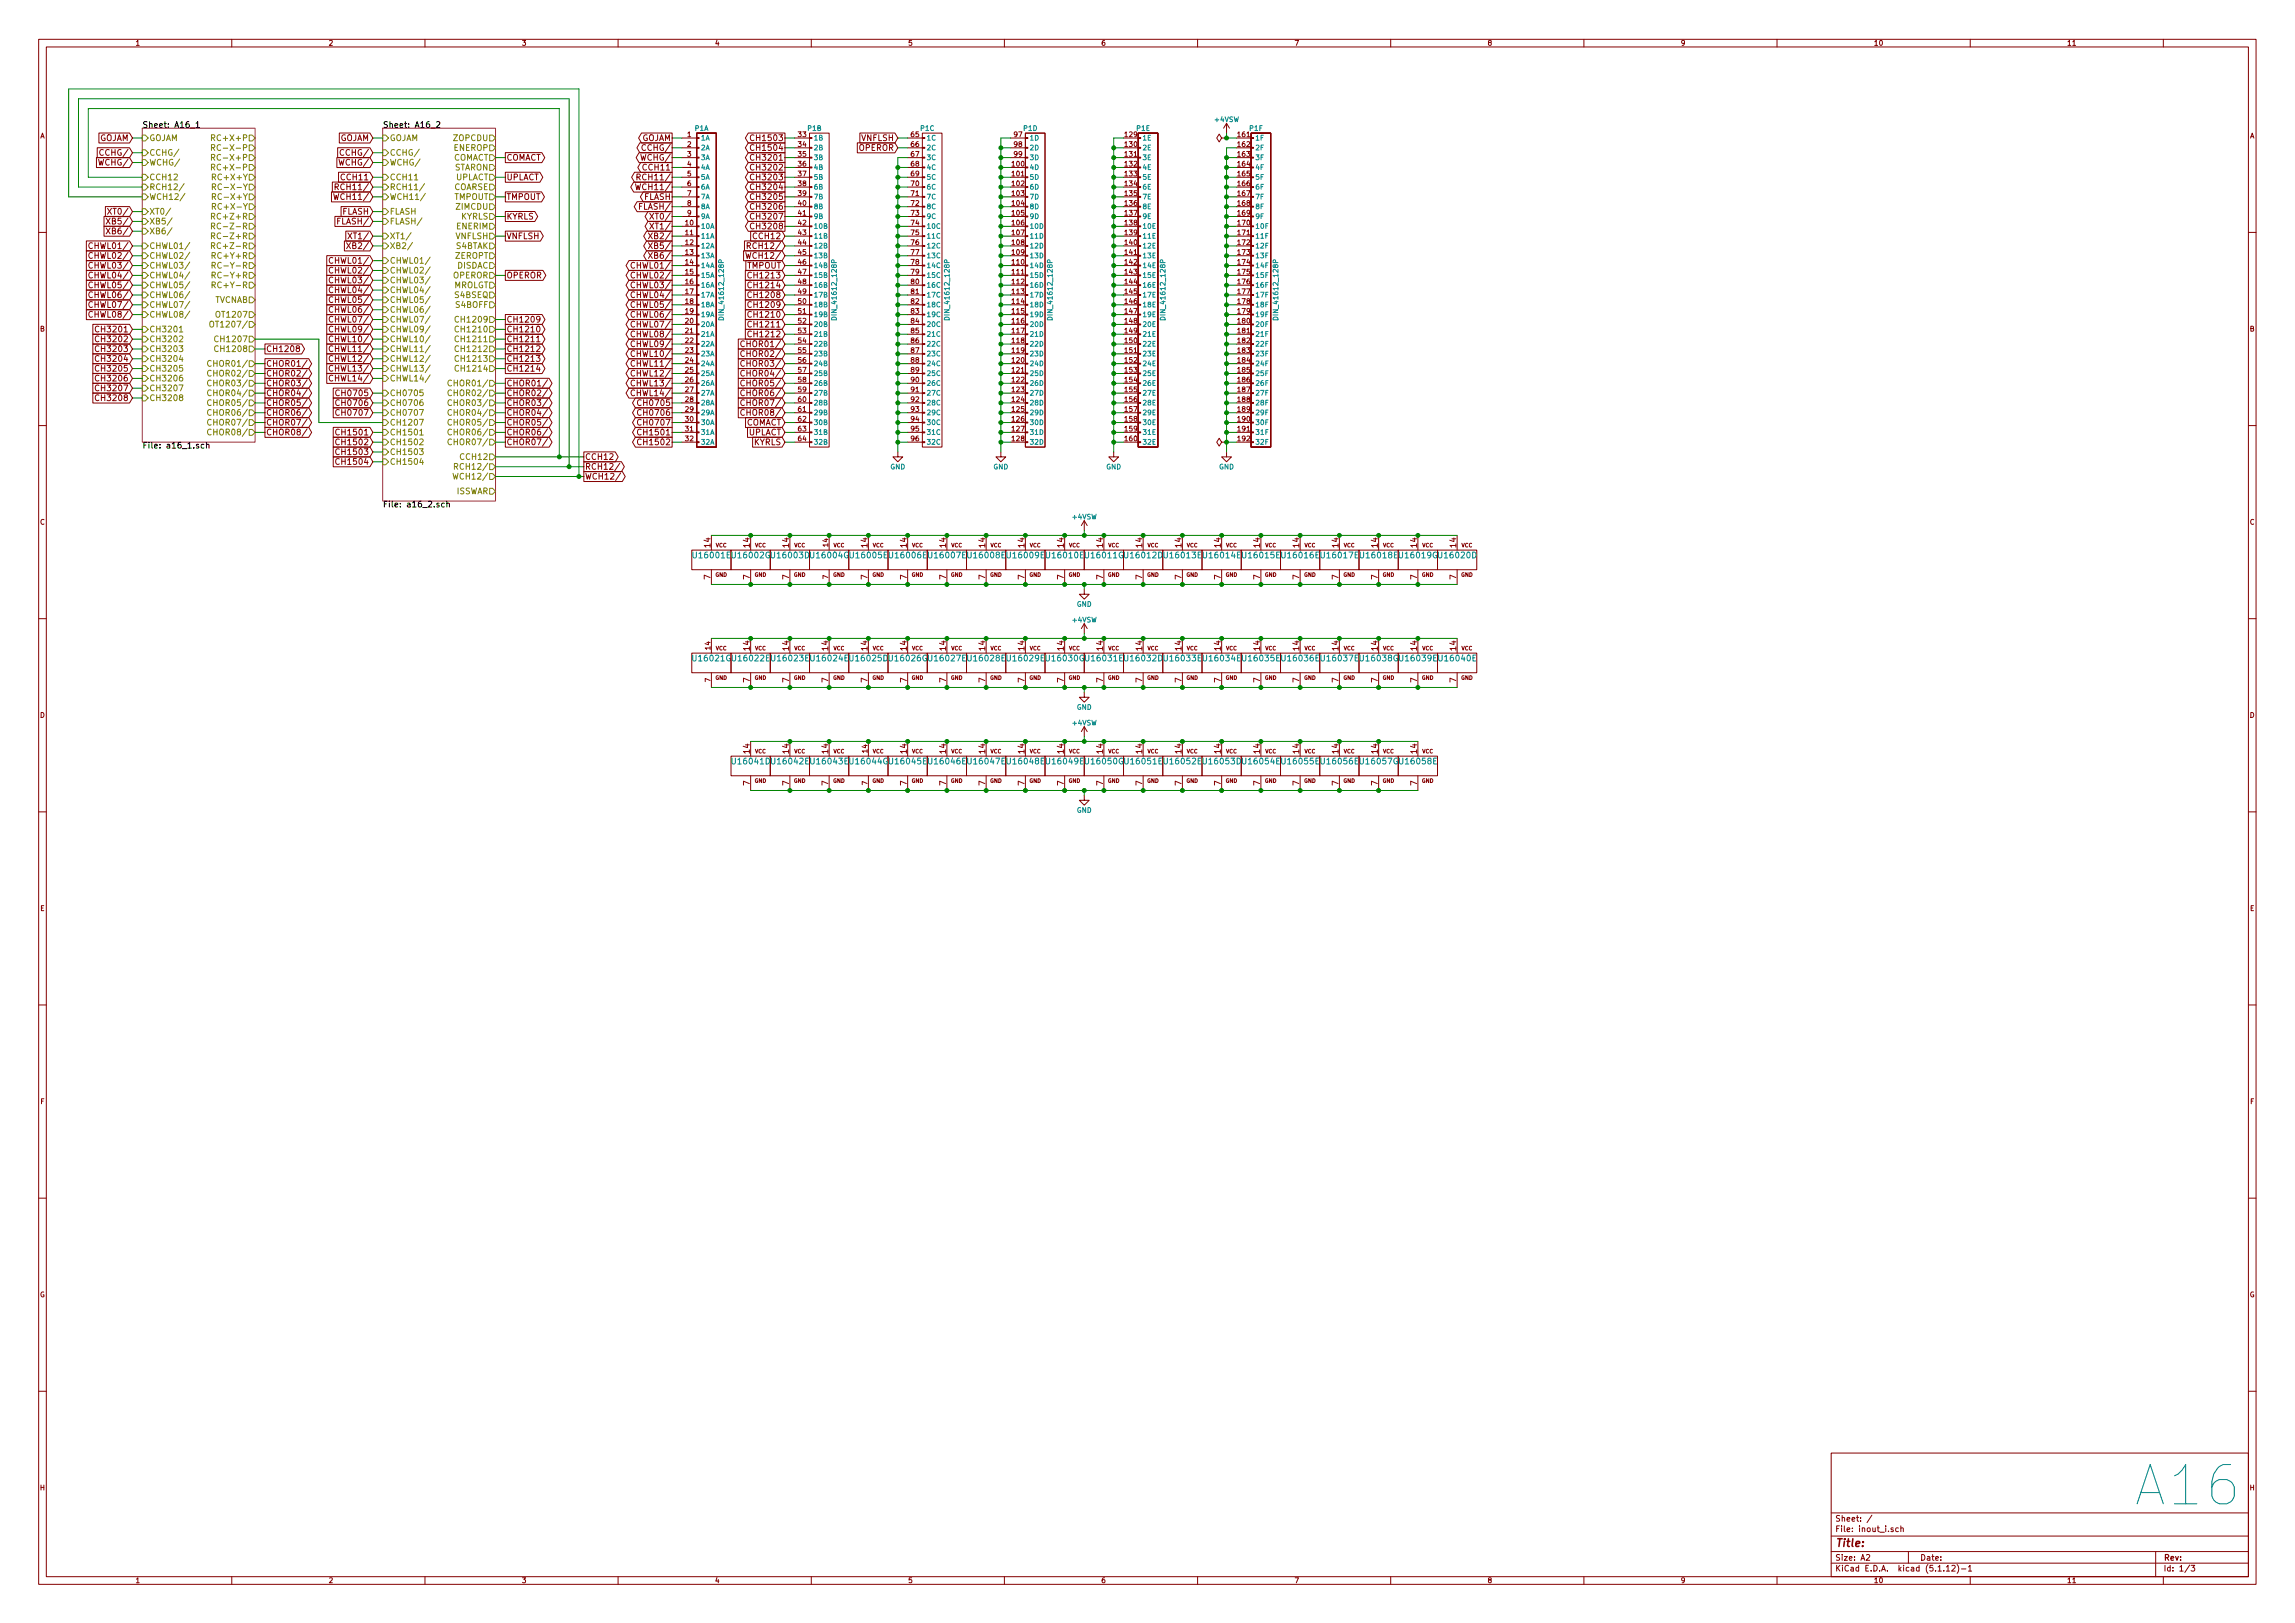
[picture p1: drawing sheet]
<svg xmlns="http://www.w3.org/2000/svg" width="594mm" height="420mm" viewBox="0 0 594 420" stroke-linecap="round" stroke-linejoin="round" font-family="sans-serif">
<defs><g id="words">
<text font-size="14.2" fill="#0000c2" x="554.4" y="389.8">A16</text>
<text font-size="2.8" fill="#840000" x="475" y="400.4">Title:</text>
<g font-size="2.1">
<text x="36.8" y="33.1">Sheet: A16_1</text>
<text x="99.1" y="33.1">Sheet: A16_2</text>
<text x="36.8" y="116.1">File: a16_1.sch</text>
<text x="99.1" y="131.3">File: a16_2.sch</text>
</g>
<g font-size="2.1" fill="#840000">
<text x="25.6" y="36.5">GOJAM</text>
<text x="26.5" y="40.3">CCHG/</text>
<text x="87.8" y="36.5">GOJAM</text>
<text x="88.8" y="40.3">CCHG/</text>
<text x="131.1" y="41.6">COMACT</text>
<text x="166" y="36.5">GOJAM</text>
<text x="166.4" y="41.6">WCHG/</text>
<text x="166.9" y="39">CCHG/</text>
<text x="195.1" y="39">CH1504</text>
<text x="195.1" y="41.6">CH3201</text>
<text x="195.1" y="36.5">CH1503</text>
<text x="222.3" y="39">OPEROR</text>
<text x="223" y="36.5">VNFLSH</text>
<text x="26.1" y="42.8">WCHG/</text>
<text x="88.3" y="42.8">WCHG/</text>
<text x="88.6" y="46.7">CCH11</text>
<text x="131.1" y="46.7">UPLACT</text>
<text x="166.2" y="46.7">RCH11/</text>
<text x="166.8" y="44.1">CCH11</text>
<text x="195.1" y="46.7">CH3203</text>
<text x="195.1" y="44.1">CH3202</text>
<text x="87.6" y="51.7">WCH11/</text>
<text x="88.1" y="49.2">RCH11/</text>
<text x="131.1" y="51.7">TMPOUT</text>
<text x="165.7" y="49.2">WCH11/</text>
<text x="166.6" y="51.7">FLASH</text>
<text x="195.1" y="51.7">CH3205</text>
<text x="195.1" y="49.2">CH3204</text>
<text x="28.7" y="58.1">XB5/</text>
<text x="28.9" y="55.5">XT0/</text>
<text x="87.9" y="58.1">FLASH/</text>
<text x="88.5" y="55.5">FLASH</text>
<text x="131.1" y="56.8">KYRLS</text>
<text x="166.1" y="54.3">FLASH/</text>
<text x="169.3" y="59.4">XT1/</text>
<text x="169.3" y="56.8">XT0/</text>
<text x="195.1" y="56.8">CH3207</text>
<text x="195.1" y="54.3">CH3206</text>
<text x="195.1" y="59.4">CH3208</text>
<text x="24.1" y="64.4">CHWL01/</text>
<text x="28.7" y="60.6">XB6/</text>
<text x="90.9" y="64.4">XB2/</text>
<text x="91.1" y="61.9">XT1/</text>
<text x="131.1" y="61.9">VNFLSH</text>
<text x="169" y="61.9">XB2/</text>
<text x="169" y="64.4">XB5/</text>
<text x="194.7" y="64.4">RCH12/</text>
<text x="195.3" y="61.9">CCH12</text>
<text x="24.1" y="67">CHWL02/</text>
<text x="24.1" y="69.5">CHWL03/</text>
<text x="86.3" y="70.8">CHWL02/</text>
<text x="86.3" y="68.2">CHWL01/</text>
<text x="164.4" y="69.5">CHWL01/</text>
<text x="169" y="67">XB6/</text>
<text x="193.3" y="69.5">TMPOUT</text>
<text x="194.3" y="67">WCH12/</text>
<text x="24.1" y="77.1">CHWL06/</text>
<text x="24.1" y="74.6">CHWL05/</text>
<text x="24.1" y="72.1">CHWL04/</text>
<text x="86.3" y="75.9">CHWL04/</text>
<text x="86.3" y="73.3">CHWL03/</text>
<text x="131.1" y="72.1">OPEROR</text>
<text x="164.4" y="77.1">CHWL04/</text>
<text x="164.4" y="74.6">CHWL03/</text>
<text x="164.4" y="72.1">CHWL02/</text>
<text x="194.5" y="77.1">CH1208</text>
<text x="194.5" y="74.6">CH1214</text>
<text x="194.5" y="72.1">CH1213</text>
<text x="24.1" y="82.2">CHWL08/</text>
<text x="24.1" y="79.7">CHWL07/</text>
<text x="86.3" y="83.5">CHWL07/</text>
<text x="86.3" y="80.9">CHWL06/</text>
<text x="86.3" y="78.4">CHWL05/</text>
<text x="131.1" y="83.5">CH1209</text>
<text x="164.4" y="82.2">CHWL06/</text>
<text x="164.4" y="79.7">CHWL05/</text>
<text x="194.5" y="82.2">CH1210</text>
<text x="194.5" y="79.7">CH1209</text>
<text x="25.6" y="88.6">CH3202</text>
<text x="25.6" y="86">CH3201</text>
<text x="86.3" y="88.6">CHWL10/</text>
<text x="86.3" y="86">CHWL09/</text>
<text x="131.1" y="86">CH1210</text>
<text x="131.1" y="88.6">CH1211</text>
<text x="164.4" y="89.8">CHWL09/</text>
<text x="164.4" y="87.3">CHWL08/</text>
<text x="164.4" y="84.8">CHWL07/</text>
<text x="193.1" y="89.8">CHOR01/</text>
<text x="194.5" y="87.3">CH1212</text>
<text x="194.5" y="84.8">CH1211</text>
<text x="25.6" y="93.6">CH3204</text>
<text x="25.6" y="91.1">CH3203</text>
<text x="68.8" y="94.9">CHOR01/</text>
<text x="68.8" y="91.1">CH1208</text>
<text x="86.3" y="93.6">CHWL12/</text>
<text x="86.3" y="91.1">CHWL11/</text>
<text x="131.1" y="91.1">CH1212</text>
<text x="131.1" y="93.6">CH1213</text>
<text x="164.4" y="94.9">CHWL11/</text>
<text x="164.4" y="92.4">CHWL10/</text>
<text x="193.1" y="92.4">CHOR02/</text>
<text x="193.1" y="94.9">CHOR03/</text>
<text x="25.6" y="101.3">CH3207</text>
<text x="25.6" y="98.7">CH3206</text>
<text x="25.6" y="96.2">CH3205</text>
<text x="68.8" y="100">CHOR03/</text>
<text x="68.8" y="97.5">CHOR02/</text>
<text x="86.3" y="98.7">CHWL14/</text>
<text x="86.3" y="96.2">CHWL13/</text>
<text x="131.1" y="96.2">CH1214</text>
<text x="131.1" y="100">CHOR01/</text>
<text x="164.4" y="100">CHWL13/</text>
<text x="164.4" y="97.5">CHWL12/</text>
<text x="193.1" y="97.5">CHOR04/</text>
<text x="193.1" y="100">CHOR05/</text>
<text x="25.6" y="103.8">CH3208</text>
<text x="68.8" y="107.6">CHOR06/</text>
<text x="68.8" y="105.1">CHOR05/</text>
<text x="68.8" y="102.5">CHOR04/</text>
<text x="87.8" y="107.6">CH0707</text>
<text x="87.8" y="105.1">CH0706</text>
<text x="87.8" y="102.5">CH0705</text>
<text x="131.1" y="102.5">CHOR02/</text>
<text x="131.1" y="105.1">CHOR03/</text>
<text x="131.1" y="107.6">CHOR04/</text>
<text x="164.4" y="102.5">CHWL14/</text>
<text x="165.9" y="107.6">CH0706</text>
<text x="165.9" y="105.1">CH0705</text>
<text x="193.1" y="102.5">CHOR06/</text>
<text x="193.1" y="105.1">CHOR07/</text>
<text x="193.1" y="107.6">CHOR08/</text>
<text x="68.8" y="112.7">CHOR08/</text>
<text x="68.8" y="110.2">CHOR07/</text>
<text x="87.8" y="112.7">CH1501</text>
<text x="131.1" y="110.2">CHOR05/</text>
<text x="131.1" y="112.7">CHOR06/</text>
<text x="165.9" y="112.7">CH1501</text>
<text x="165.9" y="110.2">CH0707</text>
<text x="193" y="110.2">COMACT</text>
<text x="193.7" y="112.7">UPLACT</text>
<text x="87.8" y="117.8">CH1503</text>
<text x="87.8" y="115.2">CH1502</text>
<text x="131.1" y="115.2">CHOR07/</text>
<text x="151.4" y="119">CCH12</text>
<text x="165.9" y="115.2">CH1502</text>
<text x="195.1" y="115.2">KYRLS</text>
<text x="87.8" y="120.3">CH1504</text>
<text x="151.4" y="124.1">WCH12/</text>
<text x="151.4" y="121.6">RCH12/</text>
<text x="183.9" y="141.7" transform="rotate(-90 183.9 141.7)">14</text>
<text x="194.1" y="141.7" transform="rotate(-90 194.1 141.7)">14</text>
<text x="204.2" y="141.7" transform="rotate(-90 204.2 141.7)">14</text>
<text x="224.5" y="141.7" transform="rotate(-90 224.5 141.7)">14</text>
<text x="234.7" y="141.7" transform="rotate(-90 234.7 141.7)">14</text>
<text x="244.9" y="141.7" transform="rotate(-90 244.9 141.7)">14</text>
<text x="255" y="141.7" transform="rotate(-90 255 141.7)">14</text>
<text x="265.2" y="141.7" transform="rotate(-90 265.2 141.7)">14</text>
<text x="275.3" y="141.7" transform="rotate(-90 275.3 141.7)">14</text>
<text x="285.5" y="141.7" transform="rotate(-90 285.5 141.7)">14</text>
<text x="295.7" y="141.7" transform="rotate(-90 295.7 141.7)">14</text>
<text x="305.8" y="141.7" transform="rotate(-90 305.8 141.7)">14</text>
<text x="316" y="141.7" transform="rotate(-90 316 141.7)">14</text>
<text x="326.1" y="141.7" transform="rotate(-90 326.1 141.7)">14</text>
<text x="336.3" y="141.7" transform="rotate(-90 336.3 141.7)">14</text>
<text x="346.5" y="141.7" transform="rotate(-90 346.5 141.7)">14</text>
<text x="356.6" y="141.7" transform="rotate(-90 356.6 141.7)">14</text>
<text x="366.8" y="141.7" transform="rotate(-90 366.8 141.7)">14</text>
<text x="376.9" y="141.7" transform="rotate(-90 376.9 141.7)">14</text>
<text x="183.9" y="150" transform="rotate(-90 183.9 150)">7</text>
<text x="194.1" y="150" transform="rotate(-90 194.1 150)">7</text>
<text x="204.2" y="150" transform="rotate(-90 204.2 150)">7</text>
<text x="224.5" y="150" transform="rotate(-90 224.5 150)">7</text>
<text x="234.7" y="150" transform="rotate(-90 234.7 150)">7</text>
<text x="244.9" y="150" transform="rotate(-90 244.9 150)">7</text>
<text x="255" y="150" transform="rotate(-90 255 150)">7</text>
<text x="265.2" y="150" transform="rotate(-90 265.2 150)">7</text>
<text x="275.3" y="150" transform="rotate(-90 275.3 150)">7</text>
<text x="285.5" y="150" transform="rotate(-90 285.5 150)">7</text>
<text x="295.7" y="150" transform="rotate(-90 295.7 150)">7</text>
<text x="305.8" y="150" transform="rotate(-90 305.8 150)">7</text>
<text x="316" y="150" transform="rotate(-90 316 150)">7</text>
<text x="326.1" y="150" transform="rotate(-90 326.1 150)">7</text>
<text x="336.3" y="150" transform="rotate(-90 336.3 150)">7</text>
<text x="346.5" y="150" transform="rotate(-90 346.5 150)">7</text>
<text x="356.6" y="150" transform="rotate(-90 356.6 150)">7</text>
<text x="366.8" y="150" transform="rotate(-90 366.8 150)">7</text>
<text x="376.9" y="150" transform="rotate(-90 376.9 150)">7</text>
<text x="194.1" y="168.3" transform="rotate(-90 194.1 168.3)">14</text>
<text x="204.2" y="168.3" transform="rotate(-90 204.2 168.3)">14</text>
<text x="214.4" y="168.3" transform="rotate(-90 214.4 168.3)">14</text>
<text x="224.5" y="168.3" transform="rotate(-90 224.5 168.3)">14</text>
<text x="234.7" y="168.3" transform="rotate(-90 234.7 168.3)">14</text>
<text x="244.9" y="168.3" transform="rotate(-90 244.9 168.3)">14</text>
<text x="255" y="168.3" transform="rotate(-90 255 168.3)">14</text>
<text x="265.2" y="168.3" transform="rotate(-90 265.2 168.3)">14</text>
<text x="275.3" y="168.3" transform="rotate(-90 275.3 168.3)">14</text>
<text x="285.5" y="168.3" transform="rotate(-90 285.5 168.3)">14</text>
<text x="295.7" y="168.3" transform="rotate(-90 295.7 168.3)">14</text>
<text x="305.8" y="168.3" transform="rotate(-90 305.8 168.3)">14</text>
<text x="316" y="168.3" transform="rotate(-90 316 168.3)">14</text>
<text x="326.1" y="168.3" transform="rotate(-90 326.1 168.3)">14</text>
<text x="336.3" y="168.3" transform="rotate(-90 336.3 168.3)">14</text>
<text x="346.5" y="168.3" transform="rotate(-90 346.5 168.3)">14</text>
<text x="356.6" y="168.3" transform="rotate(-90 356.6 168.3)">14</text>
<text x="366.8" y="168.3" transform="rotate(-90 366.8 168.3)">14</text>
<text x="376.9" y="168.3" transform="rotate(-90 376.9 168.3)">14</text>
<text x="194.1" y="176.6" transform="rotate(-90 194.1 176.6)">7</text>
<text x="204.2" y="176.6" transform="rotate(-90 204.2 176.6)">7</text>
<text x="214.4" y="176.6" transform="rotate(-90 214.4 176.6)">7</text>
<text x="224.5" y="176.6" transform="rotate(-90 224.5 176.6)">7</text>
<text x="234.7" y="176.6" transform="rotate(-90 234.7 176.6)">7</text>
<text x="244.9" y="176.6" transform="rotate(-90 244.9 176.6)">7</text>
<text x="255" y="176.6" transform="rotate(-90 255 176.6)">7</text>
<text x="265.2" y="176.6" transform="rotate(-90 265.2 176.6)">7</text>
<text x="275.3" y="176.6" transform="rotate(-90 275.3 176.6)">7</text>
<text x="285.5" y="176.6" transform="rotate(-90 285.5 176.6)">7</text>
<text x="295.7" y="176.6" transform="rotate(-90 295.7 176.6)">7</text>
<text x="305.8" y="176.6" transform="rotate(-90 305.8 176.6)">7</text>
<text x="316" y="176.6" transform="rotate(-90 316 176.6)">7</text>
<text x="326.1" y="176.6" transform="rotate(-90 326.1 176.6)">7</text>
<text x="336.3" y="176.6" transform="rotate(-90 336.3 176.6)">7</text>
<text x="346.5" y="176.6" transform="rotate(-90 346.5 176.6)">7</text>
<text x="356.6" y="176.6" transform="rotate(-90 356.6 176.6)">7</text>
<text x="366.8" y="176.6" transform="rotate(-90 366.8 176.6)">7</text>
<text x="376.9" y="176.6" transform="rotate(-90 376.9 176.6)">7</text>
<text x="194.1" y="195" transform="rotate(-90 194.1 195)">14</text>
<text x="204.2" y="195" transform="rotate(-90 204.2 195)">14</text>
<text x="214.4" y="195" transform="rotate(-90 214.4 195)">14</text>
<text x="234.7" y="195" transform="rotate(-90 234.7 195)">14</text>
<text x="244.9" y="195" transform="rotate(-90 244.9 195)">14</text>
<text x="255" y="195" transform="rotate(-90 255 195)">14</text>
<text x="265.2" y="195" transform="rotate(-90 265.2 195)">14</text>
<text x="275.3" y="195" transform="rotate(-90 275.3 195)">14</text>
<text x="285.5" y="195" transform="rotate(-90 285.5 195)">14</text>
<text x="295.7" y="195" transform="rotate(-90 295.7 195)">14</text>
<text x="305.8" y="195" transform="rotate(-90 305.8 195)">14</text>
<text x="316" y="195" transform="rotate(-90 316 195)">14</text>
<text x="326.1" y="195" transform="rotate(-90 326.1 195)">14</text>
<text x="336.3" y="195" transform="rotate(-90 336.3 195)">14</text>
<text x="346.5" y="195" transform="rotate(-90 346.5 195)">14</text>
<text x="356.6" y="195" transform="rotate(-90 356.6 195)">14</text>
<text x="366.8" y="195" transform="rotate(-90 366.8 195)">14</text>
<text x="194.1" y="203.3" transform="rotate(-90 194.1 203.3)">7</text>
<text x="204.2" y="203.3" transform="rotate(-90 204.2 203.3)">7</text>
<text x="214.4" y="203.3" transform="rotate(-90 214.4 203.3)">7</text>
<text x="234.7" y="203.3" transform="rotate(-90 234.7 203.3)">7</text>
<text x="244.9" y="203.3" transform="rotate(-90 244.9 203.3)">7</text>
<text x="255" y="203.3" transform="rotate(-90 255 203.3)">7</text>
<text x="265.2" y="203.3" transform="rotate(-90 265.2 203.3)">7</text>
<text x="275.3" y="203.3" transform="rotate(-90 275.3 203.3)">7</text>
<text x="285.5" y="203.3" transform="rotate(-90 285.5 203.3)">7</text>
<text x="295.7" y="203.3" transform="rotate(-90 295.7 203.3)">7</text>
<text x="305.8" y="203.3" transform="rotate(-90 305.8 203.3)">7</text>
<text x="316" y="203.3" transform="rotate(-90 316 203.3)">7</text>
<text x="326.1" y="203.3" transform="rotate(-90 326.1 203.3)">7</text>
<text x="336.3" y="203.3" transform="rotate(-90 336.3 203.3)">7</text>
<text x="346.5" y="203.3" transform="rotate(-90 346.5 203.3)">7</text>
<text x="356.6" y="203.3" transform="rotate(-90 356.6 203.3)">7</text>
<text x="366.8" y="203.3" transform="rotate(-90 366.8 203.3)">7</text>
<text x="475" y="393.9">Sheet: /</text>
<text x="475" y="396.6">File: inout_i.sch</text>
<text x="475" y="406.8">KiCad E.D.A. kicad (5.1.12)-1</text>
<text x="475" y="404">Size: A2</text>
<text x="497" y="404">Date:</text>
<text x="560" y="404">Rev:</text>
<text x="560" y="406.8">Id: 1/3</text>
</g>
<g font-size="2.1" fill="#848400">
<text x="38.6" y="36.5">GOJAM</text>
<text x="38.6" y="40.3">CCHG/</text>
<text x="55.9" y="36.5">RC+X+P</text>
<text x="56.4" y="41.6">RC-X+P</text>
<text x="56.9" y="39">RC-X-P</text>
<text x="100.8" y="40.3">CCHG/</text>
<text x="100.8" y="36.5">GOJAM</text>
<text x="117.2" y="41.6">COMACT</text>
<text x="117.5" y="36.5">ZOPCDU</text>
<text x="117.5" y="39">ENEROP</text>
<text x="38.6" y="42.8">WCHG/</text>
<text x="38.6" y="46.7">CCH12</text>
<text x="55.9" y="46.7">RC+X+Y</text>
<text x="56.4" y="44.1">RC+X-P</text>
<text x="100.8" y="42.8">WCHG/</text>
<text x="100.8" y="46.7">CCH11</text>
<text x="117.5" y="44.1">STARON</text>
<text x="117.9" y="46.7">UPLACT</text>
<text x="38.6" y="51.7">WCH12/</text>
<text x="38.6" y="49.2">RCH12/</text>
<text x="56.4" y="51.7">RC-X+Y</text>
<text x="56.9" y="49.2">RC-X-Y</text>
<text x="100.8" y="51.7">WCH11/</text>
<text x="100.8" y="49.2">RCH11/</text>
<text x="117.4" y="49.2">COARSE</text>
<text x="117.5" y="51.7">TMPOUT</text>
<text x="38.6" y="55.5">XT0/</text>
<text x="38.6" y="58.1">XB5/</text>
<text x="55.9" y="56.8">RC+Z+R</text>
<text x="56.4" y="54.3">RC+X-Y</text>
<text x="56.9" y="59.4">RC-Z-R</text>
<text x="100.8" y="55.5">FLASH</text>
<text x="100.8" y="58.1">FLASH/</text>
<text x="118.2" y="54.3">ZIMCDU</text>
<text x="118.2" y="59.4">ENERIM</text>
<text x="119.3" y="56.8">KYRLS</text>
<text x="38.6" y="64.4">CHWL01/</text>
<text x="38.6" y="60.6">XB6/</text>
<text x="56.4" y="61.9">RC-Z+R</text>
<text x="56.4" y="64.4">RC+Z-R</text>
<text x="100.8" y="61.9">XT1/</text>
<text x="100.8" y="64.4">XB2/</text>
<text x="118" y="61.9">VNFLSH</text>
<text x="118" y="64.4">S4BTAK</text>
<text x="38.6" y="67">CHWL02/</text>
<text x="38.6" y="69.5">CHWL03/</text>
<text x="55.8" y="67">RC+Y+R</text>
<text x="56.8" y="69.5">RC-Y-R</text>
<text x="100.8" y="68.2">CHWL01/</text>
<text x="100.8" y="70.8">CHWL02/</text>
<text x="117.9" y="67">ZEROPT</text>
<text x="118.4" y="69.5">DISDAC</text>
<text x="38.6" y="72.1">CHWL04/</text>
<text x="38.6" y="74.6">CHWL05/</text>
<text x="38.6" y="77.1">CHWL06/</text>
<text x="56.3" y="72.1">RC-Y+R</text>
<text x="56.3" y="74.6">RC+Y-R</text>
<text x="100.8" y="73.3">CHWL03/</text>
<text x="100.8" y="75.9">CHWL04/</text>
<text x="117.3" y="72.1">OPEROR</text>
<text x="117.3" y="74.6">MROLGT</text>
<text x="117.9" y="77.1">S4BSEQ</text>
<text x="38.6" y="79.7">CHWL07/</text>
<text x="38.6" y="82.2">CHWL08/</text>
<text x="55.4" y="78.4">TVCNAB</text>
<text x="56.6" y="82.2">OT1207</text>
<text x="100.8" y="78.4">CHWL05/</text>
<text x="100.8" y="80.9">CHWL06/</text>
<text x="100.8" y="83.5">CHWL07/</text>
<text x="118.1" y="79.7">S4BOFF</text>
<text x="118.7" y="83.5">CH1209</text>
<text x="38.6" y="86">CH3201</text>
<text x="38.6" y="88.6">CH3202</text>
<text x="56" y="84.8">OT1207/</text>
<text x="56.5" y="88.6">CH1207</text>
<text x="100.8" y="86">CHWL09/</text>
<text x="100.8" y="88.6">CHWL10/</text>
<text x="118.7" y="86">CH1210</text>
<text x="118.7" y="88.6">CH1211</text>
<text x="38.6" y="91.1">CH3203</text>
<text x="38.6" y="93.6">CH3204</text>
<text x="55.1" y="94.9">CHOR01/</text>
<text x="56.5" y="91.1">CH1208</text>
<text x="100.8" y="91.1">CHWL11/</text>
<text x="100.8" y="93.6">CHWL12/</text>
<text x="118.7" y="91.1">CH1212</text>
<text x="118.7" y="93.6">CH1213</text>
<text x="38.6" y="96.2">CH3205</text>
<text x="38.6" y="98.7">CH3206</text>
<text x="38.6" y="101.3">CH3207</text>
<text x="55.1" y="97.5">CHOR02/</text>
<text x="55.1" y="100">CHOR03/</text>
<text x="100.8" y="96.2">CHWL13/</text>
<text x="100.8" y="98.7">CHWL14/</text>
<text x="117.3" y="100">CHOR01/</text>
<text x="118.7" y="96.2">CH1214</text>
<text x="38.6" y="103.8">CH3208</text>
<text x="55.1" y="102.5">CHOR04/</text>
<text x="55.1" y="105.1">CHOR05/</text>
<text x="55.1" y="107.6">CHOR06/</text>
<text x="100.8" y="102.5">CH0705</text>
<text x="100.8" y="105.1">CH0706</text>
<text x="100.8" y="107.6">CH0707</text>
<text x="117.3" y="102.5">CHOR02/</text>
<text x="117.3" y="105.1">CHOR03/</text>
<text x="117.3" y="107.6">CHOR04/</text>
<text x="55.1" y="110.2">CHOR07/</text>
<text x="55.1" y="112.7">CHOR08/</text>
<text x="100.8" y="112.7">CH1501</text>
<text x="100.8" y="110.2">CH1207</text>
<text x="117.3" y="110.2">CHOR05/</text>
<text x="117.3" y="112.7">CHOR06/</text>
<text x="100.8" y="115.2">CH1502</text>
<text x="100.8" y="117.8">CH1503</text>
<text x="117.3" y="115.2">CHOR07/</text>
<text x="119.5" y="119">CCH12</text>
<text x="100.8" y="120.3">CH1504</text>
<text x="118.5" y="124.1">WCH12/</text>
<text x="118.9" y="121.6">RCH12/</text>
<text x="118" y="127.9">ISSWAR</text>
</g>
<g font-size="2.1" fill="#008484">
<text x="179.7" y="144.5">U16001E</text>
<text x="189.8" y="144.5">U16002G</text>
<text x="200" y="144.5">U16003D</text>
<text x="210.1" y="144.5">U16004G</text>
<text x="220.4" y="144.5">U16005E</text>
<text x="230.5" y="144.5">U16006E</text>
<text x="240.7" y="144.5">U16007E</text>
<text x="250.9" y="144.5">U16008E</text>
<text x="261" y="144.5">U16009E</text>
<text x="271.2" y="144.5">U16010E</text>
<text x="281.2" y="144.5">U16011G</text>
<text x="291.4" y="144.5">U16012D</text>
<text x="301.7" y="144.5">U16013E</text>
<text x="311.8" y="144.5">U16014E</text>
<text x="322" y="144.5">U16015E</text>
<text x="332.1" y="144.5">U16016E</text>
<text x="342.3" y="144.5">U16017E</text>
<text x="352.5" y="144.5">U16018E</text>
<text x="362.5" y="144.5">U16019G</text>
<text x="372.7" y="144.5">U16020D</text>
<text x="179.6" y="171.2">U16021G</text>
<text x="189.9" y="171.2">U16022E</text>
<text x="200.1" y="171.2">U16023E</text>
<text x="210.2" y="171.2">U16024E</text>
<text x="220.3" y="171.2">U16025D</text>
<text x="230.4" y="171.2">U16026G</text>
<text x="240.7" y="171.2">U16027E</text>
<text x="250.9" y="171.2">U16028E</text>
<text x="261" y="171.2">U16029E</text>
<text x="271" y="171.2">U16030G</text>
<text x="281.3" y="171.2">U16031E</text>
<text x="291.4" y="171.2">U16032D</text>
<text x="301.7" y="171.2">U16033E</text>
<text x="311.8" y="171.2">U16034E</text>
<text x="322" y="171.2">U16035E</text>
<text x="332.1" y="171.2">U16036E</text>
<text x="342.3" y="171.2">U16037E</text>
<text x="352.3" y="171.2">U16038G</text>
<text x="362.6" y="171.2">U16039E</text>
<text x="372.8" y="171.2">U16040E</text>
<text x="189.8" y="197.9">U16041D</text>
<text x="200.1" y="197.9">U16042E</text>
<text x="210.2" y="197.9">U16043E</text>
<text x="220.2" y="197.9">U16044G</text>
<text x="230.5" y="197.9">U16045E</text>
<text x="240.7" y="197.9">U16046E</text>
<text x="250.9" y="197.9">U16047E</text>
<text x="261" y="197.9">U16048E</text>
<text x="271.2" y="197.9">U16049E</text>
<text x="281.2" y="197.9">U16050G</text>
<text x="291.5" y="197.9">U16051E</text>
<text x="301.7" y="197.9">U16052E</text>
<text x="311.8" y="197.9">U16053D</text>
<text x="322" y="197.9">U16054E</text>
<text x="332.1" y="197.9">U16055E</text>
<text x="342.3" y="197.9">U16056E</text>
<text x="352.3" y="197.9">U16057G</text>
<text x="362.6" y="197.9">U16058E</text>
</g>
<g font-size="1.8" fill="#840000">
<text x="35" y="11.8">1</text>
<text x="85" y="11.8">2</text>
<text x="135" y="11.8">3</text>
<text x="185" y="11.8">4</text>
<text x="235" y="11.8">5</text>
<text x="285" y="11.8">6</text>
<text x="335" y="11.8">7</text>
<text x="385" y="11.8">8</text>
<text x="435" y="11.8">9</text>
<text x="485" y="11.8">10</text>
<text x="535" y="11.8">11</text>
<text x="10.4" y="35.8">A</text>
<text x="178" y="35.5">1</text>
<text x="206.7" y="35.5">33</text>
<text x="235.9" y="35.5">65</text>
<text x="262.6" y="35.5">97</text>
<text x="291.3" y="35.5">129</text>
<text x="320.5" y="35.5">161</text>
<text x="582.4" y="35.8">A</text>
<text x="178" y="38">2</text>
<text x="178" y="40.6">3</text>
<text x="206.7" y="38">34</text>
<text x="206.7" y="40.6">35</text>
<text x="235.9" y="38">66</text>
<text x="235.9" y="40.6">67</text>
<text x="262.6" y="38">98</text>
<text x="262.6" y="40.6">99</text>
<text x="291.3" y="38">130</text>
<text x="291.3" y="40.6">131</text>
<text x="320.5" y="38">162</text>
<text x="320.5" y="40.6">163</text>
<text x="178" y="43.1">4</text>
<text x="178" y="45.6">5</text>
<text x="206.7" y="43.1">36</text>
<text x="206.7" y="45.6">37</text>
<text x="235.9" y="43.1">68</text>
<text x="235.9" y="45.6">69</text>
<text x="262.1" y="43.1">100</text>
<text x="262.1" y="45.6">101</text>
<text x="291.3" y="43.1">132</text>
<text x="291.3" y="45.6">133</text>
<text x="320.5" y="43.1">164</text>
<text x="320.5" y="45.6">165</text>
<text x="178" y="48.2">6</text>
<text x="178" y="50.7">7</text>
<text x="178" y="53.3">8</text>
<text x="206.7" y="53.3">40</text>
<text x="206.7" y="48.2">38</text>
<text x="206.7" y="50.7">39</text>
<text x="235.9" y="48.2">70</text>
<text x="235.9" y="50.7">71</text>
<text x="235.9" y="53.3">72</text>
<text x="262.1" y="48.2">102</text>
<text x="262.1" y="50.7">103</text>
<text x="262.1" y="53.3">104</text>
<text x="291.3" y="48.2">134</text>
<text x="291.3" y="50.7">135</text>
<text x="291.3" y="53.3">136</text>
<text x="320.5" y="48.2">166</text>
<text x="320.5" y="50.7">167</text>
<text x="320.5" y="53.3">168</text>
<text x="177.5" y="58.3">10</text>
<text x="178" y="55.8">9</text>
<text x="206.7" y="55.8">41</text>
<text x="206.7" y="58.3">42</text>
<text x="235.9" y="55.8">73</text>
<text x="235.9" y="58.3">74</text>
<text x="262.1" y="55.8">105</text>
<text x="262.1" y="58.3">106</text>
<text x="291.3" y="55.8">137</text>
<text x="291.3" y="58.3">138</text>
<text x="320.5" y="58.3">170</text>
<text x="320.5" y="55.8">169</text>
<text x="177.5" y="60.9">11</text>
<text x="177.5" y="63.4">12</text>
<text x="177.5" y="66">13</text>
<text x="206.7" y="60.9">43</text>
<text x="206.7" y="63.4">44</text>
<text x="206.7" y="66">45</text>
<text x="235.9" y="60.9">75</text>
<text x="235.9" y="63.4">76</text>
<text x="235.9" y="66">77</text>
<text x="262.1" y="60.9">107</text>
<text x="262.1" y="63.4">108</text>
<text x="262.1" y="66">109</text>
<text x="291.3" y="63.4">140</text>
<text x="291.3" y="66">141</text>
<text x="291.3" y="60.9">139</text>
<text x="320.5" y="60.9">171</text>
<text x="320.5" y="63.4">172</text>
<text x="320.5" y="66">173</text>
<text x="177.5" y="68.5">14</text>
<text x="177.5" y="71">15</text>
<text x="206.7" y="68.5">46</text>
<text x="206.7" y="71">47</text>
<text x="235.9" y="68.5">78</text>
<text x="235.9" y="71">79</text>
<text x="262.1" y="68.5">110</text>
<text x="262.1" y="71">111</text>
<text x="291.3" y="68.5">142</text>
<text x="291.3" y="71">143</text>
<text x="320.5" y="68.5">174</text>
<text x="320.5" y="71">175</text>
<text x="177.5" y="73.6">16</text>
<text x="177.5" y="76.1">17</text>
<text x="206.7" y="73.6">48</text>
<text x="206.7" y="76.1">49</text>
<text x="235.9" y="73.6">80</text>
<text x="235.9" y="76.1">81</text>
<text x="262.1" y="73.6">112</text>
<text x="262.1" y="76.1">113</text>
<text x="291.3" y="73.6">144</text>
<text x="291.3" y="76.1">145</text>
<text x="320.5" y="73.6">176</text>
<text x="320.5" y="76.1">177</text>
<text x="177.5" y="83.7">20</text>
<text x="177.5" y="78.7">18</text>
<text x="177.5" y="81.2">19</text>
<text x="206.7" y="78.7">50</text>
<text x="206.7" y="81.2">51</text>
<text x="206.7" y="83.7">52</text>
<text x="235.9" y="78.7">82</text>
<text x="235.9" y="81.2">83</text>
<text x="235.9" y="83.7">84</text>
<text x="262.1" y="78.7">114</text>
<text x="262.1" y="81.2">115</text>
<text x="262.1" y="83.7">116</text>
<text x="291.3" y="78.7">146</text>
<text x="291.3" y="81.2">147</text>
<text x="291.3" y="83.7">148</text>
<text x="320.5" y="83.7">180</text>
<text x="320.5" y="78.7">178</text>
<text x="320.5" y="81.2">179</text>
<text x="10.4" y="85.8">B</text>
<text x="177.5" y="86.3">21</text>
<text x="177.5" y="88.8">22</text>
<text x="206.7" y="86.3">53</text>
<text x="206.7" y="88.8">54</text>
<text x="235.9" y="86.3">85</text>
<text x="235.9" y="88.8">86</text>
<text x="262.1" y="86.3">117</text>
<text x="262.1" y="88.8">118</text>
<text x="291.3" y="88.8">150</text>
<text x="291.3" y="86.3">149</text>
<text x="320.5" y="86.3">181</text>
<text x="320.5" y="88.8">182</text>
<text x="582.4" y="85.8">B</text>
<text x="177.5" y="91.4">23</text>
<text x="177.5" y="93.9">24</text>
<text x="206.7" y="91.4">55</text>
<text x="206.7" y="93.9">56</text>
<text x="235.9" y="91.4">87</text>
<text x="235.9" y="93.9">88</text>
<text x="262.1" y="93.9">120</text>
<text x="262.1" y="91.4">119</text>
<text x="291.3" y="91.4">151</text>
<text x="291.3" y="93.9">152</text>
<text x="320.5" y="91.4">183</text>
<text x="320.5" y="93.9">184</text>
<text x="177.5" y="96.4">25</text>
<text x="177.5" y="99">26</text>
<text x="177.5" y="101.5">27</text>
<text x="206.7" y="96.4">57</text>
<text x="206.7" y="99">58</text>
<text x="206.7" y="101.5">59</text>
<text x="235.9" y="99">90</text>
<text x="235.9" y="101.5">91</text>
<text x="235.9" y="96.4">89</text>
<text x="262.1" y="96.4">121</text>
<text x="262.1" y="99">122</text>
<text x="262.1" y="101.5">123</text>
<text x="291.3" y="96.4">153</text>
<text x="291.3" y="99">154</text>
<text x="291.3" y="101.5">155</text>
<text x="320.5" y="96.4">185</text>
<text x="320.5" y="99">186</text>
<text x="320.5" y="101.5">187</text>
<text x="177.5" y="104.1">28</text>
<text x="177.5" y="106.6">29</text>
<text x="206.7" y="104.1">60</text>
<text x="206.7" y="106.6">61</text>
<text x="235.9" y="104.1">92</text>
<text x="235.9" y="106.6">93</text>
<text x="262.1" y="104.1">124</text>
<text x="262.1" y="106.6">125</text>
<text x="291.3" y="104.1">156</text>
<text x="291.3" y="106.6">157</text>
<text x="320.5" y="104.1">188</text>
<text x="320.5" y="106.6">189</text>
<text x="177.5" y="109.1">30</text>
<text x="177.5" y="111.7">31</text>
<text x="206.7" y="109.1">62</text>
<text x="206.7" y="111.7">63</text>
<text x="235.9" y="109.1">94</text>
<text x="235.9" y="111.7">95</text>
<text x="262.1" y="109.1">126</text>
<text x="262.1" y="111.7">127</text>
<text x="291.3" y="109.1">158</text>
<text x="291.3" y="111.7">159</text>
<text x="320.5" y="109.1">190</text>
<text x="320.5" y="111.7">191</text>
<text x="177.5" y="114.2">32</text>
<text x="206.7" y="114.2">64</text>
<text x="235.9" y="114.2">96</text>
<text x="262.1" y="114.2">128</text>
<text x="291.3" y="114.2">160</text>
<text x="320.5" y="114.2">192</text>
<text x="10.4" y="135.8">C</text>
<text x="582.4" y="135.8">C</text>
<text x="214.4" y="141.5" transform="rotate(-90 214.4 141.5)">14</text>
<text x="214.4" y="149.9" transform="rotate(-90 214.4 149.9)">7</text>
<text x="183.9" y="168.1" transform="rotate(-90 183.9 168.1)">14</text>
<text x="183.9" y="176.5" transform="rotate(-90 183.9 176.5)">7</text>
<text x="10.4" y="185.8">D</text>
<text x="582.4" y="185.8">D</text>
<text x="224.5" y="194.8" transform="rotate(-90 224.5 194.8)">14</text>
<text x="224.5" y="203.2" transform="rotate(-90 224.5 203.2)">7</text>
<text x="10.4" y="235.8">E</text>
<text x="582.4" y="235.8">E</text>
<text x="10.5" y="285.8">F</text>
<text x="582.5" y="285.8">F</text>
<text x="10.3" y="335.8">G</text>
<text x="582.3" y="335.8">G</text>
<text x="10.4" y="385.8">H</text>
<text x="582.4" y="385.8">H</text>
<text x="35" y="409.8">1</text>
<text x="85" y="409.8">2</text>
<text x="135" y="409.8">3</text>
<text x="185" y="409.8">4</text>
<text x="235" y="409.8">5</text>
<text x="285" y="409.8">6</text>
<text x="335" y="409.8">7</text>
<text x="385" y="409.8">8</text>
<text x="435" y="409.8">9</text>
<text x="485" y="409.8">10</text>
<text x="535" y="409.8">11</text>
</g>
<g font-size="1.8" fill="#008484">
<text x="179.9" y="33.9">P1A</text>
<text x="209.1" y="33.9">P1B</text>
<text x="238.3" y="33.9">P1C</text>
<text x="265" y="33.9">P1D</text>
<text x="294.2" y="33.9">P1E</text>
<text x="314.5" y="31.6">+4VSW</text>
<text x="323.5" y="33.9">P1F</text>
<text x="181.4" y="36.4">1A</text>
<text x="181.4" y="38.9">2A</text>
<text x="181.4" y="41.4">3A</text>
<text x="210.6" y="36.4">1B</text>
<text x="210.6" y="38.9">2B</text>
<text x="210.6" y="41.4">3B</text>
<text x="239.8" y="36.4">1C</text>
<text x="239.8" y="38.9">2C</text>
<text x="239.8" y="41.4">3C</text>
<text x="266.4" y="36.4">1D</text>
<text x="266.4" y="38.9">2D</text>
<text x="266.4" y="41.4">3D</text>
<text x="295.7" y="38.9">2E</text>
<text x="295.7" y="41.4">3E</text>
<text x="295.7" y="36.4">1E</text>
<text x="324.9" y="36.4">1F</text>
<text x="324.9" y="38.9">2F</text>
<text x="324.9" y="41.4">3F</text>
<text x="181.4" y="44">4A</text>
<text x="181.4" y="46.5">5A</text>
<text x="210.6" y="44">4B</text>
<text x="210.6" y="46.5">5B</text>
<text x="239.8" y="44">4C</text>
<text x="239.8" y="46.5">5C</text>
<text x="266.4" y="44">4D</text>
<text x="266.4" y="46.5">5D</text>
<text x="295.7" y="44">4E</text>
<text x="295.7" y="46.5">5E</text>
<text x="324.9" y="44">4F</text>
<text x="324.9" y="46.5">5F</text>
<text x="181.4" y="49.1">6A</text>
<text x="181.4" y="51.6">7A</text>
<text x="210.6" y="49.1">6B</text>
<text x="210.6" y="51.6">7B</text>
<text x="239.8" y="49.1">6C</text>
<text x="239.8" y="51.6">7C</text>
<text x="266.4" y="49.1">6D</text>
<text x="266.4" y="51.6">7D</text>
<text x="295.7" y="49.1">6E</text>
<text x="295.7" y="51.6">7E</text>
<text x="324.9" y="49.1">6F</text>
<text x="324.9" y="51.6">7F</text>
<text x="181.4" y="54.1">8A</text>
<text x="181.4" y="56.7">9A</text>
<text x="181.4" y="59.2">10A</text>
<text x="210.6" y="54.1">8B</text>
<text x="210.6" y="56.7">9B</text>
<text x="210.6" y="59.2">10B</text>
<text x="239.8" y="54.1">8C</text>
<text x="239.8" y="56.7">9C</text>
<text x="239.8" y="59.2">10C</text>
<text x="266.4" y="54.1">8D</text>
<text x="266.4" y="56.7">9D</text>
<text x="266.4" y="59.2">10D</text>
<text x="295.7" y="54.1">8E</text>
<text x="295.7" y="56.7">9E</text>
<text x="295.7" y="59.2">10E</text>
<text x="324.9" y="59.2">10F</text>
<text x="324.9" y="54.1">8F</text>
<text x="324.9" y="56.7">9F</text>
<text x="181.4" y="61.8">11A</text>
<text x="181.4" y="64.3">12A</text>
<text x="210.6" y="61.8">11B</text>
<text x="210.6" y="64.3">12B</text>
<text x="239.8" y="61.8">11C</text>
<text x="239.8" y="64.3">12C</text>
<text x="266.4" y="61.8">11D</text>
<text x="266.4" y="64.3">12D</text>
<text x="295.7" y="64.3">12E</text>
<text x="295.7" y="61.8">11E</text>
<text x="324.9" y="61.8">11F</text>
<text x="324.9" y="64.3">12F</text>
<text x="181.4" y="66.8">13A</text>
<text x="181.4" y="69.4">14A</text>
<text x="181.4" y="71.9">15A</text>
<text x="210.6" y="66.8">13B</text>
<text x="210.6" y="69.4">14B</text>
<text x="210.6" y="71.9">15B</text>
<text x="239.8" y="66.8">13C</text>
<text x="239.8" y="69.4">14C</text>
<text x="239.8" y="71.9">15C</text>
<text x="266.4" y="69.4">14D</text>
<text x="266.4" y="71.9">15D</text>
<text x="266.4" y="66.8">13D</text>
<text x="295.7" y="66.8">13E</text>
<text x="295.7" y="69.4">14E</text>
<text x="295.7" y="71.9">15E</text>
<text x="324.9" y="66.8">13F</text>
<text x="324.9" y="69.4">14F</text>
<text x="324.9" y="71.9">15F</text>
<text x="181.4" y="74.5">16A</text>
<text x="181.4" y="77">17A</text>
<text x="210.6" y="74.5">16B</text>
<text x="210.6" y="77">17B</text>
<text x="239.8" y="74.5">16C</text>
<text x="239.8" y="77">17C</text>
<text x="266.4" y="74.5">16D</text>
<text x="266.4" y="77">17D</text>
<text x="295.7" y="74.5">16E</text>
<text x="295.7" y="77">17E</text>
<text x="324.9" y="74.5">16F</text>
<text x="324.9" y="77">17F</text>
<text x="181.4" y="79.5">18A</text>
<text x="181.4" y="82.1">19A</text>
<text x="187.4" y="82.1" transform="rotate(-90 187.4 82.1)">DIN_41612_128P</text>
<text x="210.6" y="79.5">18B</text>
<text x="210.6" y="82.1">19B</text>
<text x="216.6" y="82.1" transform="rotate(-90 216.6 82.1)">DIN_41612_128P</text>
<text x="239.8" y="79.5">18C</text>
<text x="239.8" y="82.1">19C</text>
<text x="245.8" y="82.1" transform="rotate(-90 245.8 82.1)">DIN_41612_128P</text>
<text x="266.4" y="79.5">18D</text>
<text x="266.4" y="82.1">19D</text>
<text x="272.5" y="82.1" transform="rotate(-90 272.5 82.1)">DIN_41612_128P</text>
<text x="295.7" y="79.5">18E</text>
<text x="295.7" y="82.1">19E</text>
<text x="301.7" y="82.1" transform="rotate(-90 301.7 82.1)">DIN_41612_128P</text>
<text x="324.9" y="79.5">18F</text>
<text x="324.9" y="82.1">19F</text>
<text x="330.9" y="82.1" transform="rotate(-90 330.9 82.1)">DIN_41612_128P</text>
<text x="181.4" y="84.6">20A</text>
<text x="181.4" y="87.2">21A</text>
<text x="181.4" y="89.7">22A</text>
<text x="210.6" y="84.6">20B</text>
<text x="210.6" y="87.2">21B</text>
<text x="210.6" y="89.7">22B</text>
<text x="239.8" y="84.6">20C</text>
<text x="239.8" y="87.2">21C</text>
<text x="239.8" y="89.7">22C</text>
<text x="266.4" y="84.6">20D</text>
<text x="266.4" y="87.2">21D</text>
<text x="266.4" y="89.7">22D</text>
<text x="295.7" y="89.7">22E</text>
<text x="295.7" y="84.6">20E</text>
<text x="295.7" y="87.2">21E</text>
<text x="324.9" y="84.6">20F</text>
<text x="324.9" y="87.2">21F</text>
<text x="324.9" y="89.7">22F</text>
<text x="181.4" y="92.2">23A</text>
<text x="181.4" y="94.8">24A</text>
<text x="210.6" y="92.2">23B</text>
<text x="210.6" y="94.8">24B</text>
<text x="239.8" y="92.2">23C</text>
<text x="239.8" y="94.8">24C</text>
<text x="266.4" y="94.8">24D</text>
<text x="266.4" y="92.2">23D</text>
<text x="295.7" y="92.2">23E</text>
<text x="295.7" y="94.8">24E</text>
<text x="324.9" y="92.2">23F</text>
<text x="324.9" y="94.8">24F</text>
<text x="181.4" y="97.3">25A</text>
<text x="181.4" y="99.9">26A</text>
<text x="210.6" y="97.3">25B</text>
<text x="210.6" y="99.9">26B</text>
<text x="239.8" y="99.9">26C</text>
<text x="239.8" y="97.3">25C</text>
<text x="266.4" y="97.3">25D</text>
<text x="266.4" y="99.9">26D</text>
<text x="295.7" y="97.3">25E</text>
<text x="295.7" y="99.9">26E</text>
<text x="324.9" y="97.3">25F</text>
<text x="324.9" y="99.9">26F</text>
<text x="181.4" y="102.4">27A</text>
<text x="181.4" y="104.9">28A</text>
<text x="181.4" y="107.5">29A</text>
<text x="210.6" y="104.9">28B</text>
<text x="210.6" y="107.5">29B</text>
<text x="210.6" y="102.4">27B</text>
<text x="239.8" y="102.4">27C</text>
<text x="239.8" y="104.9">28C</text>
<text x="239.8" y="107.5">29C</text>
<text x="266.4" y="102.4">27D</text>
<text x="266.4" y="104.9">28D</text>
<text x="266.4" y="107.5">29D</text>
<text x="295.7" y="102.4">27E</text>
<text x="295.7" y="104.9">28E</text>
<text x="295.7" y="107.5">29E</text>
<text x="324.9" y="102.4">27F</text>
<text x="324.9" y="104.9">28F</text>
<text x="324.9" y="107.5">29F</text>
<text x="181.4" y="110">30A</text>
<text x="181.4" y="112.6">31A</text>
<text x="210.6" y="110">30B</text>
<text x="210.6" y="112.6">31B</text>
<text x="239.8" y="110">30C</text>
<text x="239.8" y="112.6">31C</text>
<text x="266.4" y="110">30D</text>
<text x="266.4" y="112.6">31D</text>
<text x="295.7" y="110">30E</text>
<text x="295.7" y="112.6">31E</text>
<text x="324.9" y="110">30F</text>
<text x="324.9" y="112.6">31F</text>
<text x="181.4" y="115.1">32A</text>
<text x="210.6" y="115.1">32B</text>
<text x="239.8" y="115.1">32C</text>
<text x="266.4" y="115.1">32D</text>
<text x="295.7" y="115.1">32E</text>
<text x="324.9" y="115.1">32F</text>
<text x="230.5" y="121.5">GND</text>
<text x="257.1" y="121.5">GND</text>
<text x="286.3" y="121.5">GND</text>
<text x="315.5" y="121.5">GND</text>
<text x="277.6" y="134.5">+4VSW</text>
<text x="277.6" y="161.1">+4VSW</text>
<text x="278.7" y="157.1">GND</text>
<text x="278.7" y="183.7">GND</text>
<text x="277.6" y="187.8">+4VSW</text>
<text x="278.7" y="210.4">GND</text>
</g>
<g font-size="1.4" fill="#840000">
<text x="185.2" y="141.7">VCC</text>
<text x="195.4" y="141.7">VCC</text>
<text x="205.6" y="141.7">VCC</text>
<text x="215.7" y="141.7">VCC</text>
<text x="225.9" y="141.7">VCC</text>
<text x="236" y="141.7">VCC</text>
<text x="246.2" y="141.7">VCC</text>
<text x="256.4" y="141.7">VCC</text>
<text x="266.5" y="141.7">VCC</text>
<text x="276.7" y="141.7">VCC</text>
<text x="286.8" y="141.7">VCC</text>
<text x="297" y="141.7">VCC</text>
<text x="307.2" y="141.7">VCC</text>
<text x="317.3" y="141.7">VCC</text>
<text x="327.5" y="141.7">VCC</text>
<text x="337.6" y="141.7">VCC</text>
<text x="347.8" y="141.7">VCC</text>
<text x="358" y="141.7">VCC</text>
<text x="368.1" y="141.7">VCC</text>
<text x="378.3" y="141.7">VCC</text>
<text x="185.2" y="149.3">GND</text>
<text x="195.3" y="149.3">GND</text>
<text x="205.5" y="149.3">GND</text>
<text x="215.6" y="149.3">GND</text>
<text x="225.8" y="149.3">GND</text>
<text x="236" y="149.3">GND</text>
<text x="246.1" y="149.3">GND</text>
<text x="256.3" y="149.3">GND</text>
<text x="266.4" y="149.3">GND</text>
<text x="276.6" y="149.3">GND</text>
<text x="286.8" y="149.3">GND</text>
<text x="296.9" y="149.3">GND</text>
<text x="307.1" y="149.3">GND</text>
<text x="317.2" y="149.3">GND</text>
<text x="327.4" y="149.3">GND</text>
<text x="337.6" y="149.3">GND</text>
<text x="347.7" y="149.3">GND</text>
<text x="357.9" y="149.3">GND</text>
<text x="368" y="149.3">GND</text>
<text x="378.2" y="149.3">GND</text>
<text x="185.2" y="168.3">VCC</text>
<text x="195.4" y="168.3">VCC</text>
<text x="205.6" y="168.3">VCC</text>
<text x="215.7" y="168.3">VCC</text>
<text x="225.9" y="168.3">VCC</text>
<text x="236" y="168.3">VCC</text>
<text x="246.2" y="168.3">VCC</text>
<text x="256.4" y="168.3">VCC</text>
<text x="266.5" y="168.3">VCC</text>
<text x="276.7" y="168.3">VCC</text>
<text x="286.8" y="168.3">VCC</text>
<text x="297" y="168.3">VCC</text>
<text x="307.2" y="168.3">VCC</text>
<text x="317.3" y="168.3">VCC</text>
<text x="327.5" y="168.3">VCC</text>
<text x="337.6" y="168.3">VCC</text>
<text x="347.8" y="168.3">VCC</text>
<text x="358" y="168.3">VCC</text>
<text x="368.1" y="168.3">VCC</text>
<text x="378.3" y="168.3">VCC</text>
<text x="185.2" y="176">GND</text>
<text x="195.3" y="176">GND</text>
<text x="205.5" y="176">GND</text>
<text x="215.6" y="176">GND</text>
<text x="225.8" y="176">GND</text>
<text x="236" y="176">GND</text>
<text x="246.1" y="176">GND</text>
<text x="256.3" y="176">GND</text>
<text x="266.4" y="176">GND</text>
<text x="276.6" y="176">GND</text>
<text x="286.8" y="176">GND</text>
<text x="296.9" y="176">GND</text>
<text x="307.1" y="176">GND</text>
<text x="317.2" y="176">GND</text>
<text x="327.4" y="176">GND</text>
<text x="337.6" y="176">GND</text>
<text x="347.7" y="176">GND</text>
<text x="357.9" y="176">GND</text>
<text x="368" y="176">GND</text>
<text x="378.2" y="176">GND</text>
<text x="195.4" y="195">VCC</text>
<text x="205.6" y="195">VCC</text>
<text x="215.7" y="195">VCC</text>
<text x="225.9" y="195">VCC</text>
<text x="236" y="195">VCC</text>
<text x="246.2" y="195">VCC</text>
<text x="256.4" y="195">VCC</text>
<text x="266.5" y="195">VCC</text>
<text x="276.7" y="195">VCC</text>
<text x="286.8" y="195">VCC</text>
<text x="297" y="195">VCC</text>
<text x="307.2" y="195">VCC</text>
<text x="317.3" y="195">VCC</text>
<text x="327.5" y="195">VCC</text>
<text x="337.6" y="195">VCC</text>
<text x="347.8" y="195">VCC</text>
<text x="358" y="195">VCC</text>
<text x="368.1" y="195">VCC</text>
<text x="195.3" y="202.6">GND</text>
<text x="205.5" y="202.6">GND</text>
<text x="215.6" y="202.6">GND</text>
<text x="225.8" y="202.6">GND</text>
<text x="236" y="202.6">GND</text>
<text x="246.1" y="202.6">GND</text>
<text x="256.3" y="202.6">GND</text>
<text x="266.4" y="202.6">GND</text>
<text x="276.6" y="202.6">GND</text>
<text x="286.8" y="202.6">GND</text>
<text x="296.9" y="202.6">GND</text>
<text x="307.1" y="202.6">GND</text>
<text x="317.2" y="202.6">GND</text>
<text x="327.4" y="202.6">GND</text>
<text x="337.6" y="202.6">GND</text>
<text x="347.7" y="202.6">GND</text>
<text x="357.9" y="202.6">GND</text>
<text x="368" y="202.6">GND</text>
</g>
</g></defs>
<g fill="none" stroke="#840000" stroke-width=".26">
<path d="M10 10.2h574v400h-574zM12 12.2h570v396h-570zM60 10.2v2M110 10.2v2M160 10.2v2M210 10.2v2M260 10.2v2M310 10.2v2M360 10.2v2M410 10.2v2M460 10.2v2M510 10.2v2"/>
<path d="M536.5 11.8h.8M560 10.2v2M25.2 38.2h8.3l.8 1.3-.8 1.3h-8.3zM25.6 34.4h7.9l.8 1.3-.8 1.3h-7.9zM26.7 38.8a.68 .68 0 0 0-.9 .7 .68 .68 0 0 0 .9 .6M87.4 38.2h8.4l.7 1.3-.7 1.3h-8.4zM87.8 34.4h8l.7 1.3-.7 1.3h-8zM89 38.8a.68 .68 0 0 0-1 .7 .68 .68 0 0 0 1 .6M130.8 39.5h9.5l.7 1.3-.7 1.3h-9.5zM165.4 39.5h8.6v2.6h-8.6l-.7-1.3zM165.6 37h8.4v2.6h-8.4l-.7-1.3zM166.1 34.4h7.9v2.6h-7.9l-.8-1.3z"/>
<path d="M167.1 37.6a.68 .68 0 0 0-.9 .6 .68 .68 0 0 0 .9 .6M176.5 38.3h3.8M176.5 35.7h3.8M180.3 38.1h.7v.3h-.7zM180.3 35.6h.7v.3h-.7zM180.3 34.5h5.1v81.2h-5.1zM193.7 37h9.5v2.6h-9.5l-.8-1.3zM193.7 39.5h9.5v2.6h-9.5l-.8-1.3zM193.7 34.4h9.5v2.6h-9.5l-.8-1.3zM195.2 37.6a.68 .68 0 0 0-1 .6 .68 .68 0 0 0 1 .6M195.2 35a.68 .68 0 0 0-1 .6 .68 .68 0 0 0 1 .7M205.7 38.3h3.8"/>
<path d="M205.7 35.7h3.8M209.5 38.1h.7v.3h-.7zM209.5 35.6h.7v.3h-.7zM209.5 34.5h5.1v81.2h-5.1zM221.9 37h9.7l.8 1.3-.8 1.3h-9.7zM222.6 34.4h9l.8 1.3-.8 1.3h-9zM234.9 38.3h3.9M234.9 35.7h3.9M238.8 38.1h.6v.3h-.6zM238.8 35.6h.6v.3h-.6zM238.8 34.5h5v81.2h-5zM261.6 38.3h3.8"/>
<path d="M261.6 35.7h3.8M265.4 38.1h.7v.3h-.7zM265.4 35.6h.7v.3h-.7zM265.4 34.5h5.1v81.2h-5.1zM290.8 38.3h3.8M290.8 35.7h3.8M294.6 38.1h.7v.3h-.7zM294.6 35.6h.7v.3h-.7zM294.6 34.5h5.1v81.2h-5.1zM316.2 35.7l-.6-1-.6 1 .6 1 .6-1h1.3M317.5 35.7h.1M317.5 31.9l-.8 1.3"/>
<path d="M317.5 31.9v2.6M317.5 31.9l.8 1.3M320 38.3h3.8M320 35.7h3.8M323.8 38.1h.7v.3h-.7zM323.8 35.6h.7v.3h-.7zM323.8 34.5h5.1v81.2h-5.1zM25 40.8h8.5l.8 1.3-.8 1.3h-8.5zM26.9 58.6h6.6l.8 1.3-.8 1.3h-6.6zM26.9 56h6.6l.8 1.3-.8 1.3h-6.6zM27.3 53.5h6.2l.8 1.3-.8 1.3h-6.2zM27.5 59l1 1.5"/>
<path d="M27.5 56.5l1 1.5M27.8 53.9l1.1 1.6M28.5 59l-1 1.5M28.5 56.5l-1 1.5M28.9 53.9l-1.1 1.6M85.8 49.7h10l.7 1.3-.7 1.3h-10zM86 47.1h9.8l.7 1.3-.7 1.3h-9.8zM86.4 50.1l.3 1.6 .3-1.1 .3 1.1 .4-1.6M86.7 56h9.1l.7 1.3-.7 1.3h-9.1zM86.7 48.4l.8-.1v-.6l-.8-.1v1.5M87.1 48.4l.5 .7M87.2 40.8h8.6l.7 1.3-.7 1.3h-8.6z"/>
<path d="M87.6 44.6h8.2l.7 1.3-.7 1.3h-8.2zM88.3 53.5h7.5l.7 1.3-.7 1.3h-7.5zM89.5 59.8h6.3l.7 1.3-.7 1.3h-6.3zM130.8 49.7h9.4l.7 1.3-.7 1.3h-9.4zM130.8 44.6h9l.7 1.3-.7 1.3h-9zM130.8 54.8h7.6l.8 1.2-.8 1.3h-7.6zM130.8 59.8h9.1l.7 1.3-.7 1.3h-9.1zM164 47.1h10v2.6h-10l-.7-1.3zM164.3 44.6h9.7v2.6h-9.7l-.8-1.3zM164.5 47.6l.4 1.5 .3-1.1 .3 1.1 .3-1.5M164.9 45.8h.7l.1-.6-.8-.1v1.5M164.9 52.2h9.1v2.6h-9.1l-.7-1.3z"/>
<path d="M165.2 45.8l.5 .8M165.9 42.1h8.1v2.5h-8.1l-.8-1.3zM166.5 49.7h7.5v2.6h-7.5l-.7-1.3zM167.4 59.8h6.6v2.6h-6.6l-.8-1.3zM167.7 57.3h6.3v2.6h-6.3l-.7-1.3zM167.7 54.8h6.3v2.5h-6.3l-.7-1.3zM168.2 57.8l1 1.5M168.2 55.2l1 1.5M169.2 57.8l-1 1.5M169.2 55.2l-1 1.5M176.5 40.8h3.8M176.5 43.3h3.8"/>
<path d="M176.5 45.9h3.8M176.5 48.4h3.8M176.5 51h3.8M176.5 53.5h3.8M176.5 56h3.8M176.5 58.6h3.8M180.3 58.5h.7v.2h-.7zM180.3 55.9h.7v.3h-.7zM180.3 53.4h.7v.2h-.7zM180.3 50.8h.7v.3h-.7zM180.3 48.3h.7v.3h-.7zM180.3 45.8h.7v.2h-.7z"/>
<path d="M180.3 43.2h.7v.3h-.7zM180.3 40.7h.7v.2h-.7zM193.7 54.8h9.5v2.5h-9.5l-.8-1.3zM193.7 52.2h9.5v2.6h-9.5l-.8-1.3zM193.7 49.7h9.5v2.6h-9.5l-.8-1.3zM193.7 47.1h9.5v2.6h-9.5l-.8-1.3zM193.7 44.6h9.5v2.6h-9.5l-.8-1.3zM193.7 42.1h9.5v2.5h-9.5l-.8-1.3zM193.7 57.3h9.5v2.6h-9.5l-.8-1.3zM194.3 59.8h8.1l.8 1.3-.8 1.3h-8.1zM195.2 55.3a.68 .68 0 0 0-1 .7 .68 .68 0 0 0 1 .6M195.2 52.8a.68 .68 0 0 0-1 .6 .68 .68 0 0 0 1 .6"/>
<path d="M195.2 50.3a.68 .68 0 0 0-1 .6 .68 .68 0 0 0 1 .6M195.2 47.7a.68 .68 0 0 0-1 .6 .68 .68 0 0 0 1 .7M195.2 45.2a.68 .68 0 0 0-1 .6 .68 .68 0 0 0 1 .6M195.2 42.6a.68 .68 0 0 0-1 .7 .68 .68 0 0 0 1 .6M195.2 40.1a.68 .68 0 0 0-1 .6 .68 .68 0 0 0 1 .6M195.2 57.9a.68 .68 0 0 0-1 .6 .68 .68 0 0 0 1 .6M205.7 40.8h3.8M205.7 43.3h3.8M205.7 45.9h3.8M205.7 48.4h3.8M205.7 51h3.8M205.7 53.5h3.8"/>
<path d="M205.7 56h3.8M205.7 58.6h3.8M209.5 58.5h.7v.2h-.7zM209.5 55.9h.7v.3h-.7zM209.5 53.4h.7v.2h-.7zM209.5 50.8h.7v.3h-.7zM209.5 48.3h.7v.3h-.7zM209.5 45.8h.7v.2h-.7zM209.5 43.2h.7v.3h-.7zM209.5 40.7h.7v.2h-.7zM234.9 40.8h3.9M234.9 43.3h3.9"/>
<path d="M234.9 45.9h3.9M234.9 48.4h3.9M234.9 51h3.9M234.9 53.5h3.9M234.9 56h3.9M234.9 58.6h3.9M238.8 58.5h.6v.2h-.6zM238.8 55.9h.6v.3h-.6zM238.8 53.4h.6v.2h-.6zM238.8 50.8h.6v.3h-.6zM238.8 48.3h.6v.3h-.6zM238.8 45.8h.6v.2h-.6z"/>
<path d="M238.8 43.2h.6v.3h-.6zM238.8 40.7h.6v.2h-.6zM261.6 40.8h3.8M261.6 43.3h3.8M261.6 45.9h3.8M261.6 48.4h3.8M261.6 51h3.8M261.6 53.5h3.8M261.6 56h3.8M261.6 58.6h3.8M265.4 58.5h.7v.2h-.7zM265.4 55.9h.7v.3h-.7z"/>
<path d="M265.4 53.4h.7v.2h-.7zM265.4 50.8h.7v.3h-.7zM265.4 48.3h.7v.3h-.7zM265.4 45.8h.7v.2h-.7zM265.4 43.2h.7v.3h-.7zM265.4 40.7h.7v.2h-.7zM290.8 40.8h3.8M290.8 43.3h3.8M290.8 45.9h3.8M290.8 48.4h3.8M290.8 51h3.8M290.8 53.5h3.8"/>
<path d="M290.8 56h3.8M290.8 58.6h3.8M294.6 58.5h.7v.2h-.7zM294.6 55.9h.7v.3h-.7zM294.6 53.4h.7v.2h-.7zM294.6 50.8h.7v.3h-.7zM294.6 48.3h.7v.3h-.7zM294.6 45.8h.7v.2h-.7zM294.6 43.2h.7v.3h-.7zM294.6 40.7h.7v.2h-.7zM320 40.8h3.8M320 43.3h3.8"/>
<path d="M320 45.9h3.8M320 48.4h3.8M320 51h3.8M320 53.5h3.8M320 56h3.8M320 58.6h3.8M323.8 58.5h.7v.2h-.7zM323.8 55.9h.7v.3h-.7zM323.8 53.4h.7v.2h-.7zM323.8 50.8h.7v.3h-.7zM323.8 48.3h.7v.3h-.7zM323.8 45.8h.7v.2h-.7z"/>
<path d="M323.8 43.2h.7v.3h-.7zM323.8 40.7h.7v.2h-.7zM10 60.2h2M22.4 62.4h11.1l.8 1.3-.8 1.3h-11.1zM22.4 64.9h11.1l.8 1.3-.8 1.3h-11.1zM22.4 77.6h11.1l.8 1.3-.8 1.3h-11.1zM22.4 75.1h11.1l.8 1.3-.8 1.3h-11.1zM22.4 72.5h11.1l.8 1.3-.8 1.3h-11.1zM22.4 70h11.1l.8 1.3-.8 1.3h-11.1zM22.4 67.5h11.1l.8 1.2-.8 1.3h-11.1zM23.9 63a.68 .68 0 0 0-.9 .6 .68 .68 0 0 0 .9 .6M23.9 65.5a.68 .68 0 0 0-.9 .6 .68 .68 0 0 0 .9 .6"/>
<path d="M23.9 78.2a.68 .68 0 0 0-.9 .6 .68 .68 0 0 0 .9 .6M23.9 75.7a.68 .68 0 0 0-.9 .6 .68 .68 0 0 0 .9 .6M23.9 73.1a.68 .68 0 0 0-.9 .6 .68 .68 0 0 0 .9 .7M23.9 70.6a.68 .68 0 0 0-.9 .6 .68 .68 0 0 0 .9 .6M23.9 68a.68 .68 0 0 0-.9 .7 .68 .68 0 0 0 .9 .6M84.6 78.9h11.2l.7 1.3-.7 1.3h-11.2zM84.6 76.3h11.2l.7 1.3-.7 1.3h-11.2zM84.6 73.8h11.2l.7 1.3-.7 1.3h-11.2zM84.6 71.3h11.2l.7 1.3-.7 1.3h-11.2zM84.6 68.7h11.2l.7 1.3-.7 1.3h-11.2zM84.6 66.2h11.2l.7 1.3-.7 1.3h-11.2zM86.2 79.5a.68 .68 0 0 0-1 .6 .68 .68 0 0 0 1 .6"/>
<path d="M86.2 76.9a.68 .68 0 0 0-1 .7 .68 .68 0 0 0 1 .6M86.2 74.4a.68 .68 0 0 0-1 .6 .68 .68 0 0 0 1 .6M86.2 71.8a.68 .68 0 0 0-1 .7 .68 .68 0 0 0 1 .6M86.2 69.3a.68 .68 0 0 0-1 .6 .68 .68 0 0 0 1 .7M86.2 66.8a.68 .68 0 0 0-1 .6 .68 .68 0 0 0 1 .6M89.2 62.4h6.6l.7 1.3-.7 1.3h-6.6zM89.7 62.8l1 1.6M90.1 60.3l1 1.5M90.7 62.8l-1 1.6M91.1 60.3l-1 1.5M130.8 70h9.7l.8 1.3-.8 1.3h-9.7zM162.8 67.5h11.2v2.5h-11.2l-.7-1.3z"/>
<path d="M162.8 77.6h11.2v2.6h-11.2l-.7-1.3zM162.8 75.1h11.2v2.6h-11.2l-.7-1.3zM162.8 72.5h11.2v2.6h-11.2l-.7-1.3zM162.8 70h11.2v2.6h-11.2l-.7-1.3zM164.3 68a.68 .68 0 0 0-1 .7 .68 .68 0 0 0 1 .6M164.3 78.2a.68 .68 0 0 0-1 .6 .68 .68 0 0 0 1 .6M164.3 75.7a.68 .68 0 0 0-1 .6 .68 .68 0 0 0 1 .6M164.3 73.1a.68 .68 0 0 0-1 .6 .68 .68 0 0 0 1 .7M164.3 70.6a.68 .68 0 0 0-1 .6 .68 .68 0 0 0 1 .6M167.4 64.9h6.6v2.6h-6.6l-.8-1.3zM167.4 62.4h6.6v2.6h-6.6l-.8-1.3zM167.8 60.3l1.1 1.5"/>
<path d="M167.8 65.4l1.1 1.5M167.8 62.8l1.1 1.6M168.9 60.3l-1.1 1.5M168.9 65.4l-1.1 1.5M168.9 62.8l-1.1 1.6M176.5 63.7h3.8M176.5 66.2h3.8M176.5 68.7h3.8M176.5 71.3h3.8M176.5 73.8h3.8M176.5 76.4h3.8M176.5 78.9h3.8"/>
<path d="M176.5 61.1h3.8M180.3 78.8h.7v.2h-.7zM180.3 76.2h.7v.3h-.7zM180.3 73.7h.7v.3h-.7zM180.3 71.2h.7v.2h-.7zM180.3 68.6h.7v.3h-.7zM180.3 66.1h.7v.2h-.7zM180.3 63.5h.7v.3h-.7zM180.3 61h.7v.3h-.7zM192.5 64.9h9.9l.8 1.3-.8 1.3h-9.9zM192.7 62.4h9.7l.8 1.3-.8 1.3h-9.7zM192.9 75.1h9.5l.8 1.3-.8 1.3h-9.5z"/>
<path d="M192.9 77.6h9.5l.8 1.3-.8 1.3h-9.5zM192.9 72.5h9.5l.8 1.3-.8 1.3h-9.5zM192.9 70h9.5l.8 1.3-.8 1.3h-9.5zM193.1 65.4l.3 1.5 .3-1.1 .3 1.1 .4-1.5M193.1 67.5h9.3l.8 1.2-.8 1.3h-9.3zM193.4 63.6l.7-.1 .1-.5-.8-.2v1.6M193.8 63.6l.5 .8M194.5 75.7a.68 .68 0 0 0-.9 .6 .68 .68 0 0 0 .9 .6M194.5 78.2a.68 .68 0 0 0-.9 .6 .68 .68 0 0 0 .9 .6M194.5 73.1a.68 .68 0 0 0-.9 .6 .68 .68 0 0 0 .9 .7M194.5 70.6a.68 .68 0 0 0-.9 .6 .68 .68 0 0 0 .9 .6M205.7 63.7h3.8"/>
<path d="M205.7 66.2h3.8M205.7 68.7h3.8M205.7 71.3h3.8M205.7 73.8h3.8M205.7 76.4h3.8M205.7 78.9h3.8M205.7 61.1h3.8M209.5 78.8h.7v.2h-.7zM209.5 76.2h.7v.3h-.7zM209.5 73.7h.7v.3h-.7zM209.5 71.2h.7v.2h-.7zM209.5 68.6h.7v.3h-.7z"/>
<path d="M209.5 66.1h.7v.2h-.7zM209.5 63.5h.7v.3h-.7zM209.5 61h.7v.3h-.7zM234.9 63.7h3.9M234.9 66.2h3.9M234.9 68.7h3.9M234.9 71.3h3.9M234.9 73.8h3.9M234.9 76.4h3.9M234.9 78.9h3.9M234.9 61.1h3.9M238.8 78.8h.6v.2h-.6z"/>
<path d="M238.8 76.2h.6v.3h-.6zM238.8 73.7h.6v.3h-.6zM238.8 71.2h.6v.2h-.6zM238.8 68.6h.6v.3h-.6zM238.8 66.1h.6v.2h-.6zM238.8 63.5h.6v.3h-.6zM238.8 61h.6v.3h-.6zM261.6 63.7h3.8M261.6 66.2h3.8M261.6 68.7h3.8M261.6 71.3h3.8M261.6 73.8h3.8"/>
<path d="M261.6 76.4h3.8M261.6 78.9h3.8M261.6 61.1h3.8M265.4 78.8h.7v.2h-.7zM265.4 76.2h.7v.3h-.7zM265.4 73.7h.7v.3h-.7zM265.4 71.2h.7v.2h-.7zM265.4 68.6h.7v.3h-.7zM265.4 66.1h.7v.2h-.7zM265.4 63.5h.7v.3h-.7zM265.4 61h.7v.3h-.7zM290.8 63.7h3.8"/>
<path d="M290.8 66.2h3.8M290.8 68.7h3.8M290.8 71.3h3.8M290.8 73.8h3.8M290.8 76.4h3.8M290.8 78.9h3.8M290.8 61.1h3.8M294.6 78.8h.7v.2h-.7zM294.6 76.2h.7v.3h-.7zM294.6 73.7h.7v.3h-.7zM294.6 71.2h.7v.2h-.7zM294.6 68.6h.7v.3h-.7z"/>
<path d="M294.6 66.1h.7v.2h-.7zM294.6 63.5h.7v.3h-.7zM294.6 61h.7v.3h-.7zM320 63.7h3.8M320 66.2h3.8M320 68.7h3.8M320 71.3h3.8M320 73.8h3.8M320 76.4h3.8M320 78.9h3.8M320 61.1h3.8M323.8 78.8h.7v.2h-.7z"/>
<path d="M323.8 76.2h.7v.3h-.7zM323.8 73.7h.7v.3h-.7zM323.8 71.2h.7v.2h-.7zM323.8 68.6h.7v.3h-.7zM323.8 66.1h.7v.2h-.7zM323.8 63.5h.7v.3h-.7zM323.8 61h.7v.3h-.7zM582 60.2h2M22.4 80.2h11.1l.8 1.2-.8 1.3h-11.1zM23.9 80.7a.68 .68 0 0 0-.9 .7 .68 .68 0 0 0 .9 .6M24 99.2h9.5l.8 1.3-.8 1.3h-9.5zM24 96.7h9.5l.8 1.3-.8 1.3h-9.5z"/>
<path d="M24 94.1h9.5l.8 1.3-.8 1.3h-9.5zM24 91.6h9.5l.8 1.3-.8 1.3h-9.5zM24 89h9.5l.8 1.3-.8 1.3h-9.5zM24 86.5h9.5l.8 1.3-.8 1.3h-9.5zM24 84h9.5l.8 1.3-.8 1.3h-9.5zM25.6 99.8a.68 .68 0 0 0-.9 .6 .68 .68 0 0 0 .9 .6M25.6 97.2a.68 .68 0 0 0-.9 .7 .68 .68 0 0 0 .9 .6M25.6 94.7a.68 .68 0 0 0-.9 .6 .68 .68 0 0 0 .9 .7M25.6 92.2a.68 .68 0 0 0-.9 .6 .68 .68 0 0 0 .9 .6M25.6 89.6a.68 .68 0 0 0-.9 .7 .68 .68 0 0 0 .9 .6M25.6 87.1a.68 .68 0 0 0-.9 .6 .68 .68 0 0 0 .9 .6M25.6 84.5a.68 .68 0 0 0-.9 .7 .68 .68 0 0 0 .9 .6"/>
<path d="M68.6 97.9h11.3l.8 1.3-.8 1.3h-11.3zM68.6 95.4h11.3l.8 1.3-.8 1.3h-11.3zM68.6 92.9h11.3l.8 1.2-.8 1.3h-11.3zM68.6 89h9.5l.7 1.3-.7 1.3h-9.5zM77 90.1l-.3-.2v-.3h.8v.4l-.7 .2-.1 .2v.5l.3 .1 .4-.1 .1-.2v-.4l-.3-.2M79.5 98.3l-1.3 2M79.5 95.8l-1.3 1.9M79.5 93.2l-1.3 2M84.6 96.7h11.2l.7 1.3-.7 1.3h-11.2zM84.6 94.1h11.2l.7 1.3-.7 1.3h-11.2zM84.6 91.6h11.2l.7 1.3-.7 1.3h-11.2zM84.6 89h11.2l.7 1.3-.7 1.3h-11.2z"/>
<path d="M84.6 86.5h11.2l.7 1.3-.7 1.3h-11.2zM84.6 84h11.2l.7 1.3-.7 1.3h-11.2zM84.6 81.4h11.2l.7 1.3-.7 1.3h-11.2zM86.2 97.2a.68 .68 0 0 0-1 .7 .68 .68 0 0 0 1 .6M86.2 94.7a.68 .68 0 0 0-1 .6 .68 .68 0 0 0 1 .7M86.2 92.2a.68 .68 0 0 0-1 .6 .68 .68 0 0 0 1 .6M86.2 89.6a.68 .68 0 0 0-1 .7 .68 .68 0 0 0 1 .6M86.2 87.1a.68 .68 0 0 0-1 .6 .68 .68 0 0 0 1 .6M86.2 84.5a.68 .68 0 0 0-1 .7 .68 .68 0 0 0 1 .6M86.2 82a.68 .68 0 0 0-1 .6 .68 .68 0 0 0 1 .7M130.8 89h9.5l.8 1.3-.8 1.3h-9.5zM130.8 84h9.5l.8 1.3-.8 1.3h-9.5z"/>
<path d="M130.8 86.5h9.5l.8 1.3-.8 1.3h-9.5zM130.8 81.4h9.5l.8 1.3-.8 1.3h-9.5zM130.8 91.6h9.5l.8 1.3-.8 1.3h-9.5zM130.8 94.1h9.5l.8 1.3-.8 1.3h-9.5zM130.8 97.9h11.3l.8 1.3-.8 1.3h-11.3zM138.8 92h1l-.5 .6 .4 .2v.6l-.2 .2-.7-.2M138.9 89.6l.6-.1 .3 .4-1 1.1h1M138.9 87.4l.4-.4v1.5M138.9 88.5h.9M139 84.5l.3-.1a.81 .81 0 0 1 .5 .8 .81 .81 0 0 1-.5 .7l-.4-.5zM139.3 94.5l-.4 1.1h.9M139.6 95.1v1"/>
<path d="M139.8 82.5l-.3 .3-.5-.1v-.7l.5-.1 .3 .3-.1 .8-.2 .3-.5 .1M141.7 98.3l-1.3 2M162.8 97.9h11.2v2.6h-11.2l-.7-1.3zM162.8 95.4h11.2v2.6h-11.2l-.7-1.3zM162.8 92.9h11.2v2.5h-11.2l-.7-1.3zM162.8 90.3h11.2v2.6h-11.2l-.7-1.3zM162.8 87.8h11.2v2.6h-11.2l-.7-1.3zM162.8 85.2h11.2v2.6h-11.2l-.7-1.3zM162.8 82.7h11.2v2.6h-11.2l-.7-1.3zM162.8 80.2h11.2v2.5h-11.2l-.7-1.3zM164.3 98.5a.68 .68 0 0 0-1 .6 .68 .68 0 0 0 1 .7M164.3 96a.68 .68 0 0 0-1 .6 .68 .68 0 0 0 1 .6"/>
<path d="M164.3 93.4a.68 .68 0 0 0-1 .7 .68 .68 0 0 0 1 .6M164.3 90.9a.68 .68 0 0 0-1 .6 .68 .68 0 0 0 1 .6M164.3 88.4a.68 .68 0 0 0-1 .6 .68 .68 0 0 0 1 .6M164.3 85.8a.68 .68 0 0 0-1 .6 .68 .68 0 0 0 1 .7M164.3 83.3a.68 .68 0 0 0-1 .6 .68 .68 0 0 0 1 .6M164.3 80.7a.68 .68 0 0 0-1 .7 .68 .68 0 0 0 1 .6M176.5 89.1h3.8M176.5 91.6h3.8M176.5 94.1h3.8M176.5 96.7h3.8M176.5 99.2h3.8M176.5 81.4h3.8"/>
<path d="M176.5 84h3.8M176.5 86.5h3.8M180.3 99.1h.7v.3h-.7zM180.3 96.6h.7v.2h-.7zM180.3 94h.7v.3h-.7zM180.3 91.5h.7v.2h-.7zM180.3 88.9h.7v.3h-.7zM180.3 86.4h.7v.3h-.7zM180.3 83.9h.7v.2h-.7zM180.3 81.3h.7v.3h-.7zM191.1 87.8h11.3l.8 1.3-.8 1.3h-11.3zM191.1 90.3h11.3l.8 1.3-.8 1.3h-11.3z"/>
<path d="M191.1 92.9h11.3l.8 1.2-.8 1.3h-11.3zM191.1 95.4h11.3l.8 1.3-.8 1.3h-11.3zM191.1 97.9h11.3l.8 1.3-.8 1.3h-11.3zM192.7 88.4a.68 .68 0 0 0-1 .6 .68 .68 0 0 0 1 .6M192.7 90.9a.68 .68 0 0 0-1 .6 .68 .68 0 0 0 1 .6M192.7 93.4a.68 .68 0 0 0-1 .7 .68 .68 0 0 0 1 .6M192.7 96a.68 .68 0 0 0-1 .6 .68 .68 0 0 0 1 .6M192.7 98.5a.68 .68 0 0 0-1 .6 .68 .68 0 0 0 1 .7M192.9 85.2h9.5l.8 1.3-.8 1.3h-9.5zM192.9 82.7h9.5l.8 1.3-.8 1.3h-9.5zM192.9 80.2h9.5l.8 1.2-.8 1.3h-9.5zM194.5 85.8a.68 .68 0 0 0-.9 .6 .68 .68 0 0 0 .9 .7"/>
<path d="M194.5 83.3a.68 .68 0 0 0-.9 .6 .68 .68 0 0 0 .9 .6M194.5 80.7a.68 .68 0 0 0-.9 .7 .68 .68 0 0 0 .9 .6M205.7 89.1h3.8M205.7 91.6h3.8M205.7 94.1h3.8M205.7 96.7h3.8M205.7 99.2h3.8M205.7 81.4h3.8M205.7 84h3.8M205.7 86.5h3.8M209.5 99.1h.7v.3h-.7zM209.5 96.6h.7v.2h-.7z"/>
<path d="M209.5 94h.7v.3h-.7zM209.5 91.5h.7v.2h-.7zM209.5 88.9h.7v.3h-.7zM209.5 86.4h.7v.3h-.7zM209.5 83.9h.7v.2h-.7zM209.5 81.3h.7v.3h-.7zM234.9 89.1h3.9M234.9 91.6h3.9M234.9 94.1h3.9M234.9 96.7h3.9M234.9 99.2h3.9M234.9 81.4h3.9"/>
<path d="M234.9 84h3.9M234.9 86.5h3.9M238.8 99.1h.6v.3h-.6zM238.8 96.6h.6v.2h-.6zM238.8 94h.6v.3h-.6zM238.8 91.5h.6v.2h-.6zM238.8 88.9h.6v.3h-.6zM238.8 86.4h.6v.3h-.6zM238.8 83.9h.6v.2h-.6zM238.8 81.3h.6v.3h-.6zM261.6 89.1h3.8M261.6 91.6h3.8"/>
<path d="M261.6 94.1h3.8M261.6 96.7h3.8M261.6 99.2h3.8M261.6 81.4h3.8M261.6 84h3.8M261.6 86.5h3.8M265.4 99.1h.7v.3h-.7zM265.4 96.6h.7v.2h-.7zM265.4 94h.7v.3h-.7zM265.4 91.5h.7v.2h-.7zM265.4 88.9h.7v.3h-.7zM265.4 86.4h.7v.3h-.7z"/>
<path d="M265.4 83.9h.7v.2h-.7zM265.4 81.3h.7v.3h-.7zM290.8 89.1h3.8M290.8 91.6h3.8M290.8 94.1h3.8M290.8 96.7h3.8M290.8 99.2h3.8M290.8 81.4h3.8M290.8 84h3.8M290.8 86.5h3.8M294.6 99.1h.7v.3h-.7zM294.6 96.6h.7v.2h-.7z"/>
<path d="M294.6 94h.7v.3h-.7zM294.6 91.5h.7v.2h-.7zM294.6 88.9h.7v.3h-.7zM294.6 86.4h.7v.3h-.7zM294.6 83.9h.7v.2h-.7zM294.6 81.3h.7v.3h-.7zM320 89.1h3.8M320 91.6h3.8M320 94.1h3.8M320 96.7h3.8M320 99.2h3.8M320 81.4h3.8"/>
<path d="M320 84h3.8M320 86.5h3.8M323.8 99.1h.7v.3h-.7zM323.8 96.6h.7v.2h-.7zM323.8 94h.7v.3h-.7zM323.8 91.5h.7v.2h-.7zM323.8 88.9h.7v.3h-.7zM323.8 86.4h.7v.3h-.7zM323.8 83.9h.7v.2h-.7zM323.8 81.3h.7v.3h-.7zM10 110.2h2M24 101.7h9.5l.8 1.3-.8 1.3h-9.5z"/>
<path d="M25.6 102.3a.68 .68 0 0 0-.9 .7 .68 .68 0 0 0 .9 .6M68.6 110.6h11.3l.8 1.3-.8 1.3h-11.3zM68.6 108.1h11.3l.8 1.3-.8 1.3h-11.3zM68.6 105.6h11.3l.8 1.2-.8 1.3h-11.3zM68.6 103h11.3l.8 1.3-.8 1.3h-11.3zM68.6 100.5h11.3l.8 1.3-.8 1.3h-11.3zM79.5 111l-1.3 2M79.5 108.5l-1.3 1.9M79.5 105.9l-1.3 2M79.5 103.4l-1.3 2M79.5 100.9l-1.3 1.9M86.3 118.3h9.5l.7 1.2-.7 1.3h-9.5z"/>
<path d="M86.3 115.7h9.5l.7 1.3-.7 1.3h-9.5zM86.3 113.2h9.5l.7 1.3-.7 1.3h-9.5zM86.3 110.6h9.5l.7 1.3-.7 1.3h-9.5zM86.3 105.6h9.5l.7 1.2-.7 1.3h-9.5zM86.3 103h9.5l.7 1.3-.7 1.3h-9.5zM86.3 100.5h9.5l.7 1.3-.7 1.3h-9.5zM87.8 118.8a.68 .68 0 0 0-.9 .7 .68 .68 0 0 0 .9 .6M87.8 116.3a.68 .68 0 0 0-.9 .6 .68 .68 0 0 0 .9 .6M87.8 113.8a.68 .68 0 0 0-.9 .6 .68 .68 0 0 0 .9 .6M87.8 111.2a.68 .68 0 0 0-.9 .6 .68 .68 0 0 0 .9 .7M87.8 106.1a.68 .68 0 0 0-.9 .7 .68 .68 0 0 0 .9 .6M87.8 103.6a.68 .68 0 0 0-.9 .6 .68 .68 0 0 0 .9 .6"/>
<path d="M87.8 101.1a.68 .68 0 0 0-.9 .6 .68 .68 0 0 0 .9 .6M130.8 108.1h11.3l.8 1.3-.8 1.3h-11.3zM130.8 100.5h11.3l.8 1.3-.8 1.3h-11.3zM130.8 103h11.3l.8 1.3-.8 1.3h-11.3zM130.8 105.6h11.3l.8 1.2-.8 1.3h-11.3zM130.8 110.6h11.3l.8 1.3-.8 1.3h-11.3zM130.8 113.2h11.3l.8 1.3-.8 1.3h-11.3zM141.7 108.5l-1.3 1.9M141.7 100.9l-1.3 1.9M141.7 103.4l-1.3 2M141.7 105.9l-1.3 2M141.7 111l-1.3 2"/>
<path d="M141.7 113.6l-1.3 1.9M151.1 119.5h9.8l.7 1.3-.7 1.3h-9.8zM151.1 117h8.2l.7 1.3-.7 1.3h-8.2zM160.5 119.9l-1.4 2M162.8 100.5h11.2v2.6h-11.2l-.7-1.3zM164.3 101.1a.68 .68 0 0 0-1 .6 .68 .68 0 0 0 1 .6M164.5 113.2h9.5v2.6h-9.5l-.8-1.3zM164.5 110.6h9.5v2.6h-9.5l-.8-1.3zM164.5 108.1h9.5v2.6h-9.5l-.8-1.3zM164.5 105.6h9.5v2.5h-9.5l-.8-1.3zM164.5 103h9.5v2.6h-9.5l-.8-1.3zM166 113.8a.68 .68 0 0 0-1 .6 .68 .68 0 0 0 1 .6"/>
<path d="M166 111.2a.68 .68 0 0 0-1 .6 .68 .68 0 0 0 1 .7M166 108.7a.68 .68 0 0 0-1 .6 .68 .68 0 0 0 1 .6M166 106.1a.68 .68 0 0 0-1 .7 .68 .68 0 0 0 1 .6M166 103.6a.68 .68 0 0 0-1 .6 .68 .68 0 0 0 1 .6M176.5 114.5h3.8M176.5 101.8h3.8M176.5 104.3h3.8M176.5 106.8h3.8M176.5 109.4h3.8M176.5 111.9h3.8M180.3 114.3h.7v.3h-.7zM180.3 111.8h.7v.3h-.7z"/>
<path d="M180.3 109.3h.7v.2h-.7zM180.3 106.7h.7v.3h-.7zM180.3 104.2h.7v.2h-.7zM180.3 101.6h.7v.3h-.7zM191.1 100.5h11.3l.8 1.3-.8 1.3h-11.3zM191.1 103h11.3l.8 1.3-.8 1.3h-11.3zM191.1 105.6h11.3l.8 1.2-.8 1.3h-11.3zM192.7 101.1a.68 .68 0 0 0-1 .6 .68 .68 0 0 0 1 .6M192.7 103.6a.68 .68 0 0 0-1 .6 .68 .68 0 0 0 1 .6M192.7 106.1a.68 .68 0 0 0-1 .7 .68 .68 0 0 0 1 .6M193 108.1h9.4l.8 1.3-.8 1.3h-9.4zM193.5 110.6h8.9l.8 1.3-.8 1.3h-8.9z"/>
<path d="M194.8 113.2h7.6l.8 1.3-.8 1.3h-7.6zM205.7 114.5h3.8M205.7 101.8h3.8M205.7 104.3h3.8M205.7 106.8h3.8M205.7 109.4h3.8M205.7 111.9h3.8M209.5 114.3h.7v.3h-.7zM209.5 111.8h.7v.3h-.7zM209.5 109.3h.7v.2h-.7zM209.5 106.7h.7v.3h-.7zM209.5 104.2h.7v.2h-.7z"/>
<path d="M209.5 101.6h.7v.3h-.7zM232.4 117v1.3h1.3l-1.3 1.2-1.3-1.2h1.3M234.9 114.5h3.9M234.9 101.8h3.9M234.9 104.3h3.9M234.9 106.8h3.9M234.9 109.4h3.9M234.9 111.9h3.9M238.8 114.3h.6v.3h-.6zM238.8 111.8h.6v.3h-.6zM238.8 109.3h.6v.2h-.6zM238.8 106.7h.6v.3h-.6z"/>
<path d="M238.8 104.2h.6v.2h-.6zM238.8 101.6h.6v.3h-.6zM259.1 117v1.3h1.2l-1.2 1.2-1.3-1.2h1.3M261.6 114.5h3.8M261.6 101.8h3.8M261.6 104.3h3.8M261.6 106.8h3.8M261.6 109.4h3.8M261.6 111.9h3.8M265.4 114.3h.7v.3h-.7zM265.4 111.8h.7v.3h-.7zM265.4 109.3h.7v.2h-.7z"/>
<path d="M265.4 106.7h.7v.3h-.7zM265.4 104.2h.7v.2h-.7zM265.4 101.6h.7v.3h-.7zM288.3 117v1.3h1.3l-1.3 1.2-1.3-1.2h1.3M290.8 114.5h3.8M290.8 101.8h3.8M290.8 104.3h3.8M290.8 106.8h3.8M290.8 109.4h3.8M290.8 111.9h3.8M294.6 114.3h.7v.3h-.7zM294.6 111.8h.7v.3h-.7z"/>
<path d="M294.6 109.3h.7v.2h-.7zM294.6 106.7h.7v.3h-.7zM294.6 104.2h.7v.2h-.7zM294.6 101.6h.7v.3h-.7zM316.2 114.5l-.6-1-.6 1 .6 1 .6-1h1.3M317.5 117v1.3h1.3l-1.3 1.2-1.3-1.2h1.3M317.5 114.5h.1M320 114.5h3.8M320 101.8h3.8M320 104.3h3.8M320 106.8h3.8M320 109.4h3.8"/>
<path d="M320 111.9h3.8M323.8 114.3h.7v.3h-.7zM323.8 111.8h.7v.3h-.7zM323.8 109.3h.7v.2h-.7zM323.8 106.7h.7v.3h-.7zM323.8 104.2h.7v.2h-.7zM323.8 101.6h.7v.3h-.7zM582 110.2h2M151.1 122.1h10l.7 1.3-.7 1.3h-10zM160.7 122.4l-1.3 2M184.1 138.6v3.8M194.3 138.6v3.8"/>
<path d="M204.5 138.6v3.8M214.6 138.6v3.8M224.8 138.6v3.8M234.9 138.6v3.8M245.1 138.6v3.8M255.3 138.6v3.8M265.4 138.6v3.8M275.6 138.6v3.8M280.7 134.8v2.5M280.7 134.8l-.8 1.3M280.7 134.8l.7 1.3M285.7 138.6v3.8"/>
<path d="M295.9 138.6v3.8M306.1 138.6v3.8M316.2 138.6v3.8M326.4 138.6v3.8M336.5 138.6v3.8M346.7 138.6v3.8M356.9 138.6v3.8M367 138.6v3.8M377.2 138.6v3.8M179.1 142.4h10.1v5.1h-10.1zM184.1 147.5v3.8M189.2 142.4h10.2v5.1h-10.2z"/>
<path d="M194.3 147.5v3.8M199.4 142.4h10.1v5.1h-10.1zM204.5 147.5v3.8M209.5 142.4h10.2v5.1h-10.2zM214.6 147.5v3.8M219.7 142.4h10.2v5.1h-10.2zM224.8 147.5v3.8M229.9 142.4h10.1v5.1h-10.1zM234.9 147.5v3.8M240 142.4h10.2v5.1h-10.2zM245.1 147.5v3.8M250.2 142.4h10.1v5.1h-10.1z"/>
<path d="M255.3 147.5v3.8M260.3 142.4h10.2v5.1h-10.2zM265.4 147.5v3.8M270.5 142.4h10.2v5.1h-10.2zM275.6 147.5v3.8M280.7 142.4h10.1v5.1h-10.1zM280.7 152.6v1.2h1.2l-1.2 1.3-1.3-1.3h1.3M285.7 147.5v3.8M290.8 142.4h10.2v5.1h-10.2zM295.9 147.5v3.8M301 142.4h10.1v5.1h-10.1zM306.1 147.5v3.8"/>
<path d="M311.1 142.4h10.2v5.1h-10.2zM316.2 147.5v3.8M321.3 142.4h10.2v5.1h-10.2zM326.4 147.5v3.8M331.5 142.4h10.1v5.1h-10.1zM336.5 147.5v3.8M341.6 142.4h10.2v5.1h-10.2zM346.7 147.5v3.8M351.8 142.4h10.1v5.1h-10.1zM356.9 147.5v3.8M361.9 142.4h10.2v5.1h-10.2zM367 147.5v3.8"/>
<path d="M372.1 142.4h10.2v5.1h-10.2zM377.2 147.5v3.8M10 160.2h2M179.1 169.1h10.1v5.1h-10.1zM184.1 165.3v3.8M184.1 174.2v3.8M189.2 169.1h10.2v5.1h-10.2zM194.3 165.3v3.8M194.3 174.2v3.8M199.4 169.1h10.1v5.1h-10.1zM204.5 165.3v3.8M204.5 174.2v3.8"/>
<path d="M209.5 169.1h10.2v5.1h-10.2zM214.6 165.3v3.8M214.6 174.2v3.8M219.7 169.1h10.2v5.1h-10.2zM224.8 165.3v3.8M224.8 174.2v3.8M229.9 169.1h10.1v5.1h-10.1zM234.9 165.3v3.8M234.9 174.2v3.8M240 169.1h10.2v5.1h-10.2zM245.1 165.3v3.8M245.1 174.2v3.8"/>
<path d="M250.2 169.1h10.1v5.1h-10.1zM255.3 165.3v3.8M255.3 174.2v3.8M260.3 169.1h10.2v5.1h-10.2zM265.4 165.3v3.8M265.4 174.2v3.8M270.5 169.1h10.2v5.1h-10.2zM275.6 165.3v3.8M275.6 174.2v3.8M280.7 169.1h10.1v5.1h-10.1zM280.7 179.2v1.3h1.2l-1.2 1.3-1.3-1.3h1.3M280.7 161.5l-.8 1.2"/>
<path d="M280.7 161.5v2.5M280.7 161.5l.7 1.2M285.7 165.3v3.8M285.7 174.2v3.8M290.8 169.1h10.2v5.1h-10.2zM295.9 165.3v3.8M295.9 174.2v3.8M301 169.1h10.1v5.1h-10.1zM306.1 165.3v3.8M306.1 174.2v3.8M311.1 169.1h10.2v5.1h-10.2zM316.2 165.3v3.8"/>
<path d="M316.2 174.2v3.8M321.3 169.1h10.2v5.1h-10.2zM326.4 165.3v3.8M326.4 174.2v3.8M331.5 169.1h10.1v5.1h-10.1zM336.5 165.3v3.8M336.5 174.2v3.8M341.6 169.1h10.2v5.1h-10.2zM346.7 165.3v3.8M346.7 174.2v3.8M351.8 169.1h10.1v5.1h-10.1zM356.9 165.3v3.8"/>
<path d="M356.9 174.2v3.8M361.9 169.1h10.2v5.1h-10.2zM367 165.3v3.8M367 174.2v3.8M372.1 169.1h10.2v5.1h-10.2zM377.2 165.3v3.8M377.2 174.2v3.8M582 160.2h2M189.2 195.7h10.2v5.1h-10.2zM194.3 191.9v3.8M199.4 195.7h10.1v5.1h-10.1zM204.5 191.9v3.8"/>
<path d="M209.5 195.7h10.2v5.1h-10.2zM214.6 191.9v3.8M219.7 195.7h10.2v5.1h-10.2zM224.8 191.9v3.8M229.9 195.7h10.1v5.1h-10.1zM234.9 191.9v3.8M240 195.7h10.2v5.1h-10.2zM245.1 191.9v3.8M250.2 195.7h10.1v5.1h-10.1zM255.3 191.9v3.8M260.3 195.7h10.2v5.1h-10.2zM265.4 191.9v3.8"/>
<path d="M270.5 195.7h10.2v5.1h-10.2zM275.6 191.9v3.8M280.7 195.7h10.1v5.1h-10.1zM280.7 188.1v2.6M280.7 188.1l-.8 1.3M280.7 188.1l.7 1.3M285.7 191.9v3.8M290.8 195.7h10.2v5.1h-10.2zM295.9 191.9v3.8M301 195.7h10.1v5.1h-10.1zM306.1 191.9v3.8M311.1 195.7h10.2v5.1h-10.2z"/>
<path d="M316.2 191.9v3.8M321.3 195.7h10.2v5.1h-10.2zM326.4 191.9v3.8M331.5 195.7h10.1v5.1h-10.1zM336.5 191.9v3.8M341.6 195.7h10.2v5.1h-10.2zM346.7 191.9v3.8M351.8 195.7h10.1v5.1h-10.1zM356.9 191.9v3.8M361.9 195.7h10.2v5.1h-10.2zM367 191.9v3.8M10 210.2h2"/>
<path d="M194.3 200.8v3.8M204.5 200.8v3.8M214.6 200.8v3.8M224.8 200.8v3.8M234.9 200.8v3.8M245.1 200.8v3.8M255.3 200.8v3.8M265.4 200.8v3.8M275.6 200.8v3.8M280.7 205.9v1.3h1.2l-1.2 1.2-1.3-1.2h1.3M285.7 200.8v3.8M295.9 200.8v3.8"/>
<path d="M306.1 200.8v3.8M316.2 200.8v3.8M326.4 200.8v3.8M336.5 200.8v3.8M346.7 200.8v3.8M356.9 200.8v3.8M367 200.8v3.8M582 210.2h2M10 260.2h2M582 260.2h2M10 310.2h2M582 310.2h2"/>
<path d="M10 360.2h2M474 376.2h108v32h-108zM582 360.2h2M474 397.7h108M474 391.7h108M484.6 392.2l-1.3 2M490.1 395.6l-.4-.1-.2 .2 .1 .3 .5 .1v.3h-.6M491.4 395.6l-.4-.1-.3 .3 .1 .6h.6M492 395.6h.6l.1 .9M492 395v1.5M60 408.2v2M110 408.2v2"/>
<path d="M160 408.2v2M210 408.2v2M260 408.2v2M310 408.2v2M360 408.2v2M410 408.2v2M460 408.2v2M474 404.7h108M474 401.7h108M483.1 402.6l.6-.2 .3 .5-.9 1h.9M494 401.7v3M503.8 405.7l.5-.5v1.5"/>
<path d="M503.8 406.7h.9M505.3 405.4l.5-.2 .3 .5-.9 1h.9M506.6 405a1.71 1.71 0 0 1 0 2.3M507.7 406.2h1.2M509.5 405.7l.5-.5v1.5M509.5 406.7h.9M510 408.2v2M536.5 409.7h.8M558 401.7v6.5M560 408.2v2M566.8 405.1l-1.2 2M567.2 405.2h.9l-.5 .6 .4 .1v.7h-.8"/>
</g>
<path d="M36.8 33.2h29.2v81.3h-29.2zM99.1 33.2h29.2v96.5h-29.2z" fill="none" stroke="#840084" stroke-width=".26"/>
<path d="M49.3 33.1h1.2M50.7 31.9l.5-.4v1.5M50.7 33h.9M111.5 33.1h1.2M113 31.6l.6-.1 .3 .4-1 1.1h1M52.8 115.1l-.5-.1-.2 .3 .1 .6h.6M53.4 115.1h.6l.1 .9M53.4 114.5v1.5M115 130.3l-.4-.1-.3 .3 .1 .7h.6M115.7 130.4l.6-.1v1M115.7 129.7v1.6" fill="none" stroke="#000" stroke-width=".26"/>
<g fill="none" stroke="#848400" stroke-width=".26">
<path d="M36.8 35h.8l.8 .7-.8 .8h-.8zM36.8 38.8h.8l.8 .7-.8 .8h-.8zM46.3 38.6l-1.3 2M54.7 35.7l.8-.1v-.6l-.8-.1v1.5M54.7 38.2l.8-.1v-.5l-.8-.2v1.6M55.1 35.7l.5 .7M55.1 38.2l.5 .8M57.1 37.6a.68 .68 0 0 0-.9 .6 .68 .68 0 0 0 .9 .6M64.5 35h.8l.7 .7-.7 .8h-.8zM64.5 37.5h.8l.7 .8-.7 .7h-.8zM99.1 38.8h.7l.8 .7-.8 .8h-.7zM99.1 35h.7l.8 .7-.8 .8h-.7z"/>
<path d="M108.5 38.6l-1.3 2M126.7 35h.8l.8 .7-.8 .8h-.8zM126.7 37.5h.8l.8 .8-.8 .7h-.8zM36.8 41.3h.8l.8 .8-.8 .7h-.8zM36.8 54h.8l.8 .8-.8 .7h-.8zM36.8 56.6h.8l.8 .7-.8 .8h-.8zM36.8 59.1h.8l.8 .8-.8 .7h-.8zM36.8 50.2h.8l.8 .8-.8 .7h-.8zM36.8 45.1h.8l.8 .8-.8 .8h-.8zM36.8 47.7h.8l.8 .7-.8 .8h-.8zM44.2 53.9l-1.3 1.9M44.6 56.4l-1.3 2"/>
<path d="M44.6 58.9l-1.3 2M47.7 47.5l-1.3 2M47.9 50.1l-1.3 1.9M54.7 56l.8-.1v-.6l-.8-.1v1.5M54.7 58.5h.8v-.6l-.8-.1v1.5M54.7 40.8l.8-.1v-.6l-.8-.1v1.5M54.7 43.3l.8-.1v-.6l-.8-.1v1.5M55 45.8h.7l.1-.6-.8-.1v1.5M55 48.4l.7-.1 .1-.6-.8-.1v1.5M55 50.9l.7-.1 .1-.5-.8-.2v1.6M55 53.5l.7-.1 .1-.6-.8-.1v1.5M55.1 56l.5 .7"/>
<path d="M55.1 58.5l.5 .8M55.1 40.8l.5 .7M55.1 43.3l.5 .7M55.3 45.8l.5 .8M55.3 48.4l.5 .7M55.3 50.9l.5 .8M55.3 53.5l.5 .7M57.1 57.9a.68 .68 0 0 0-.9 .6 .68 .68 0 0 0 .9 .6M64.5 55.3h.8l.7 .7-.7 .8h-.8zM64.5 57.8h.8l.7 .8-.7 .8h-.8zM64.5 40h.8l.7 .8-.7 .8h-.8zM64.5 42.6h.8l.7 .7-.7 .8h-.8z"/>
<path d="M64.5 45.1h.8l.7 .8-.7 .8h-.8zM64.5 47.7h.8l.7 .7-.7 .8h-.8zM64.5 50.2h.8l.7 .8-.7 .7h-.8zM64.5 52.7h.8l.7 .8-.7 .8h-.8zM99.1 54h.7l.8 .8-.8 .7h-.7zM99.1 56.6h.7l.8 .7-.8 .8h-.7zM99.1 41.3h.7l.8 .8-.8 .7h-.7zM99.1 50.2h.7l.8 .8-.8 .7h-.7zM99.1 45.1h.7l.8 .8-.8 .8h-.7zM99.1 47.7h.7l.8 .7-.8 .8h-.7zM107.3 46.6h.9M109.2 56.4l-1.3 2"/>
<path d="M109.9 47.5l-1.3 2M110.1 50.1l-1.3 1.9M126.7 40h.8l.8 .8-.8 .8h-.8zM126.7 42.6h.8l.8 .7-.8 .8h-.8zM126.7 45.1h.8l.8 .8-.8 .8h-.8zM126.7 47.7h.8l.8 .7-.8 .8h-.8zM126.7 50.2h.8l.8 .8-.8 .7h-.8zM126.7 52.7h.8l.8 .8-.8 .8h-.8zM126.7 55.3h.8l.8 .7-.8 .8h-.8zM126.7 57.8h.8l.8 .8-.8 .8h-.8zM36.8 62.9h.8l.8 .8-.8 .7h-.8zM36.8 65.4h.8l.8 .8-.8 .8h-.8z"/>
<path d="M36.8 68h.8l.8 .7-.8 .8h-.8zM36.8 70.5h.8l.8 .8-.8 .8h-.8zM36.8 73.1h.8l.8 .7-.8 .8h-.8zM36.8 75.6h.8l.8 .8-.8 .7h-.8zM36.8 78.1h.8l.8 .8-.8 .8h-.8zM49.1 62.8l-1.3 1.9M49.1 65.3l-1.3 2M49.1 67.8l-1.3 2M49.1 70.4l-1.3 1.9M49.1 72.9l-1.3 2M49.1 75.5l-1.3 1.9M49.1 78l-1.3 2"/>
<path d="M54.7 61.1l.8-.1v-.6l-.8-.1v1.5M54.7 63.6l.8-.1v-.5l-.8-.2v1.6M54.9 66.2l.7-.1 .1-.6-.8-.1v1.5M54.9 68.7l.7-.1 .1-.6-.8-.1v1.5M54.9 71.2h.7l.1-.6-.8-.1v1.5M54.9 73.8l.7-.1 .1-.6-.8-.1v1.5M55.1 61.1l.5 .7M55.1 63.6l.5 .8M55.2 68.7l.6 .7M55.2 71.2l.6 .8M55.2 73.8l.6 .7M64.5 60.4h.8l.7 .7-.7 .8h-.8z"/>
<path d="M64.5 62.9h.8l.7 .8-.7 .7h-.8zM64.5 65.4h.8l.7 .8-.7 .8h-.8zM64.5 68h.8l.7 .7-.7 .8h-.8zM64.5 70.5h.8l.7 .8-.7 .8h-.8zM64.5 73.1h.8l.7 .7-.7 .8h-.8zM64.5 76.9h.8l.7 .7-.7 .8h-.8zM99.1 66.7h.7l.8 .8-.8 .7h-.7zM99.1 69.3h.7l.8 .7-.8 .8h-.7zM99.1 71.8h.7l.8 .8-.8 .7h-.7zM99.1 74.3h.7l.8 .8-.8 .8h-.7zM99.1 76.9h.7l.8 .7-.8 .8h-.7zM99.1 79.4h.7l.8 .8-.8 .7h-.7z"/>
<path d="M99.1 60.4h.7l.8 .7-.8 .8h-.7zM99.1 62.9h.7l.8 .8-.8 .7h-.7zM106.4 60.2l-1.3 2M106.8 62.8l-1.3 1.9M111.4 66.6l-1.3 1.9M111.4 69.1l-1.3 2M111.4 71.6l-1.3 2M111.4 74.2l-1.3 1.9M111.4 76.7l-1.3 2M111.4 79.3l-1.3 1.9M126.7 60.4h.8l.8 .7-.8 .8h-.8zM126.7 62.9h.8l.8 .8-.8 .7h-.8z"/>
<path d="M126.7 65.4h.8l.8 .8-.8 .8h-.8zM126.7 68h.8l.8 .7-.8 .8h-.8zM126.7 70.5h.8l.8 .8-.8 .8h-.8zM126.7 73.1h.8l.8 .7-.8 .8h-.8zM126.7 75.6h.8l.8 .8-.8 .7h-.8zM126.7 78.1h.8l.8 .8-.8 .8h-.8zM36.8 84.5h.8l.8 .8-.8 .7h-.8zM36.8 87h.8l.8 .8-.8 .8h-.8zM36.8 89.6h.8l.8 .7-.8 .8h-.8zM36.8 92.1h.8l.8 .8-.8 .7h-.8zM36.8 94.7h.8l.8 .7-.8 .8h-.8zM36.8 97.2h.8l.8 .8-.8 .7h-.8z"/>
<path d="M36.8 99.7h.8l.8 .8-.8 .8h-.8zM36.8 80.7h.8l.8 .7-.8 .8h-.8zM46.4 89.5h.9l-.5 .6 .4 .1v.7l-.2 .1-.6-.1M46.4 99.7h1l-.7 1.5M46.4 84.9l.5-.5v1.5M46.4 87.1l.6-.1 .3 .4-.9 1.1h.9M46.4 85.9h.9M46.8 92l-.4 1.1h1M47.2 97.1h-.3l-.4 .4-.1 .8 .3 .3 .5-.1v-.7l-.5-.1-.3 .3M47.2 92.5v1.1M47.2 94.6h-.7l-.1 .7 .8-.1v.8l-.2 .1-.6-.1M49.1 80.5l-1.3 2"/>
<path d="M54.4 83.4l.3-.2a.53 .53 0 0 1 .6 .5v.5a.51 .51 0 0 1-.8 .4l-.2-.4zM54.7 93.4a.68 .68 0 0 0-1 .7 .68 .68 0 0 0 1 .6M54.7 96a.68 .68 0 0 0-1 .6 .68 .68 0 0 0 1 .6M54.7 98.5a.68 .68 0 0 0-1 .6 .68 .68 0 0 0 1 .7M56 80.8l.3-.2a.53 .53 0 0 1 .6 .5v.5a.52 .52 0 0 1-.8 .5l-.2-.5zM56.5 89.6a.68 .68 0 0 0-1 .7 .68 .68 0 0 0 1 .6M56.5 87.1a.68 .68 0 0 0-1 .6 .68 .68 0 0 0 1 .6M64.5 93.4h.8l.7 .7-.7 .8h-.8zM64.5 95.9h.8l.7 .8-.7 .8h-.8zM64.5 98.5h.8l.7 .7-.7 .8h-.8zM64.5 89.6h.8l.7 .7-.7 .8h-.8zM64.5 87h.8l.7 .8-.7 .8h-.8z"/>
<path d="M64.5 80.7h.8l.7 .7-.7 .8h-.8zM64.5 83.2h.8l.7 .8-.7 .8h-.8zM99.1 84.5h.7l.8 .8-.8 .7h-.7zM99.1 87h.7l.8 .8-.8 .8h-.7zM99.1 89.6h.7l.8 .7-.8 .8h-.7zM99.1 82h.7l.8 .7-.8 .8h-.7zM99.1 92.1h.7l.8 .8-.8 .7h-.7zM99.1 94.7h.7l.8 .7-.8 .8h-.7zM99.1 97.2h.7l.8 .8-.8 .7h-.7zM111.4 84.3l-1.3 2M111.4 86.9l-1.3 1.9M111.4 89.4l-1.3 2"/>
<path d="M111.4 81.8l-1.3 2M111.4 92l-1.3 1.9M111.4 94.5l-1.3 2M111.4 97l-1.3 2M116.9 98.5a.68 .68 0 0 0-1 .6 .68 .68 0 0 0 1 .7M118.7 82a.68 .68 0 0 0-.9 .6 .68 .68 0 0 0 .9 .7M118.7 84.5a.68 .68 0 0 0-.9 .7 .68 .68 0 0 0 .9 .6M118.7 87.1a.68 .68 0 0 0-.9 .6 .68 .68 0 0 0 .9 .6M118.7 89.6a.68 .68 0 0 0-.9 .7 .68 .68 0 0 0 .9 .6M118.7 92.2a.68 .68 0 0 0-.9 .6 .68 .68 0 0 0 .9 .6M118.7 94.7a.68 .68 0 0 0-.9 .6 .68 .68 0 0 0 .9 .7M126.7 98.5h.8l.8 .7-.8 .8h-.8z"/>
<path d="M126.7 82h.8l.8 .7-.8 .8h-.8zM126.7 84.5h.8l.8 .8-.8 .7h-.8zM126.7 87h.8l.8 .8-.8 .8h-.8zM126.7 89.6h.8l.8 .7-.8 .8h-.8zM126.7 92.1h.8l.8 .8-.8 .7h-.8zM126.7 94.7h.8l.8 .7-.8 .8h-.8zM36.8 102.3h.8l.8 .7-.8 .8h-.8zM46.7 102.8l-.3-.2 .1-.3h.7v.4l-.6 .2-.2 .2 .1 .5 .2 .1 .5-.1 .1-.2-.1-.4-.2-.2M54.7 101.1a.68 .68 0 0 0-1 .6 .68 .68 0 0 0 1 .6M54.7 103.6a.68 .68 0 0 0-1 .6 .68 .68 0 0 0 1 .6M54.7 106.1a.68 .68 0 0 0-1 .7 .68 .68 0 0 0 1 .6M54.7 108.7a.68 .68 0 0 0-1 .6 .68 .68 0 0 0 1 .6"/>
<path d="M54.7 111.2a.68 .68 0 0 0-1 .6 .68 .68 0 0 0 1 .7M64.5 101h.8l.7 .8-.7 .7h-.8zM64.5 103.5h.8l.7 .8-.7 .8h-.8zM64.5 106.1h.8l.7 .7-.7 .8h-.8zM64.5 108.6h.8l.7 .8-.7 .8h-.8zM64.5 111.2h.8l.7 .7-.7 .8h-.8zM99.1 111.2h.7l.8 .7-.8 .8h-.7zM99.1 113.7h.7l.8 .8-.8 .7h-.7zM99.1 116.2h.7l.8 .8-.8 .8h-.7zM99.1 118.8h.7l.8 .7-.8 .8h-.7zM99.1 101h.7l.8 .8-.8 .7h-.7zM99.1 103.5h.7l.8 .8-.8 .8h-.7z"/>
<path d="M99.1 106.1h.7l.8 .7-.8 .8h-.7zM99.1 108.6h.7l.8 .8-.8 .8h-.7zM108.6 116.2h1l-.6 .6 .5 .1v.6l-.3 .2-.6-.2M108.6 106h1l-.6 1.5M108.6 108.6h1l-.6 1.5M108.7 111.5l.4-.4v1.5M108.7 113.8l.5-.2 .4 .5-1 1.1h1M108.7 112.6h.9M109 118.6l-.3 1.1h.9M109.4 103.5h-.3l-.4 .3v.9l.3 .3 .5-.2-.1-.7h-.4l-.3 .2M109.4 119.2v1M109.5 100.9h-.8v.7h.7l.1 .7-.3 .2-.5-.2"/>
<path d="M116.9 101.1a.68 .68 0 0 0-1 .6 .68 .68 0 0 0 1 .6M116.9 103.6a.68 .68 0 0 0-1 .6 .68 .68 0 0 0 1 .6M116.9 106.1a.68 .68 0 0 0-1 .7 .68 .68 0 0 0 1 .6M116.9 108.7a.68 .68 0 0 0-1 .6 .68 .68 0 0 0 1 .6M116.9 111.2a.68 .68 0 0 0-1 .6 .68 .68 0 0 0 1 .7M116.9 113.8a.68 .68 0 0 0-1 .6 .68 .68 0 0 0 1 .6M126.7 101h.8l.8 .8-.8 .7h-.8zM126.7 103.5h.8l.8 .8-.8 .8h-.8zM126.7 106.1h.8l.8 .7-.8 .8h-.8zM126.7 108.6h.8l.8 .8-.8 .8h-.8zM126.7 111.2h.8l.8 .7-.8 .8h-.8zM126.7 113.7h.8l.8 .8-.8 .7h-.8z"/>
<path d="M126.7 117.5h.8l.8 .8-.8 .7h-.8zM117.3 122.5l.3 1.5 .3-1 .3 1 .4-1.5M117.6 120.8l.7-.1 .1-.6-.8-.1v1.5M118 120.8l.5 .7M126.7 122.6h.8l.8 .8-.8 .7h-.8zM126.7 120.1h.8l.8 .7-.8 .8h-.8zM126.7 126.4h.8l.8 .8-.8 .7h-.8z"/>
</g>
<path d="M186.7 68l-.1-.6-.4-.1-.2 .7h1.3M215.9 68l-.1-.6-.4-.1-.2 .7h1.3M245.1 68v-.6l-.5-.1-.2 .7h1.3M271.8 68l-.1-.6-.5-.1-.1 .7h1.3M301 68l-.1-.6-.4-.1-.2 .7h1.3M330.2 68l-.1-.6-.4-.1-.2 .7h1.3M186.2 82.2a.67 .67 0 0 1 .8-.1 .67 .67 0 0 1 .3 .7h-1.3zM215.4 82.2a.67 .67 0 0 1 .8-.1 .67 .67 0 0 1 .3 .7h-1.3zM244.6 82.2a.67 .67 0 0 1 .8-.1 .67 .67 0 0 1 .3 .7h-1.3zM271.3 82.2a.67 .67 0 0 1 .8-.1 .67 .67 0 0 1 .3 .7h-1.3zM300.5 82.2a.67 .67 0 0 1 .8-.1 .67 .67 0 0 1 .3 .7h-1.3zM329.7 82.2a.67 .67 0 0 1 .8-.1 .67 .67 0 0 1 .3 .7h-1.3z" fill="none" stroke="#008484" stroke-width=".26"/>
<g fill="none" stroke="#008400" stroke-width=".26">
<path d="M34.3 35.7h2.5M34.3 39.5h2.5M96.5 35.7h2.6M96.5 39.5h2.6M174 38.3h2.5M174 35.7h2.5M203.2 38.3h2.5M203.2 35.7h2.5M232.4 38.3h2.5M232.4 35.7h2.5M259.1 38.3h2.5M261.6 35.7h-2.5v81.3"/>
<path d="M288.3 38.3h2.5M290.8 35.7h-2.5v81.3M317.5 34.5v1.2h2.5M320 38.3h-2.5v78.7M34.3 57.3h2.5M34.3 54.8h2.5M34.3 59.9h2.5M34.3 42.1h2.5M36.8 45.9h-13.9v-17.8h121.9v90.2M36.8 48.4h-16.5v-22.8h127v95.2M36.8 51h-19v-28h132.1v100.4M96.5 45.9h2.6"/>
<path d="M96.5 48.4h2.6M96.5 51h2.6M96.5 57.3h2.6M96.5 54.8h2.6M96.5 42.1h2.6M128.3 40.8h2.5M128.3 45.9h2.5M128.3 51h2.5M128.3 56h2.5M174 43.3h2.5M174 40.8h2.5M174 45.9h2.5"/>
<path d="M174 48.4h2.5M174 51h2.5M174 58.6h2.5M174 56h2.5M174 53.5h2.5M203.2 43.3h2.5M203.2 40.8h2.5M203.2 45.9h2.5M203.2 48.4h2.5M203.2 51h2.5M203.2 58.6h2.5M203.2 56h2.5"/>
<path d="M203.2 53.5h2.5M232.4 43.3h2.5M232.4 45.9h2.5M232.4 48.4h2.5M232.4 51h2.5M232.4 58.6h2.5M232.4 56h2.5M232.4 53.5h2.5M234.9 40.8h-2.5v76.2M259.1 43.3h2.5M259.1 40.8h2.5M259.1 45.9h2.5"/>
<path d="M259.1 48.4h2.5M259.1 51h2.5M259.1 58.6h2.5M259.1 56h2.5M259.1 53.5h2.5M288.3 43.3h2.5M288.3 40.8h2.5M288.3 45.9h2.5M288.3 48.4h2.5M288.3 51h2.5M288.3 58.6h2.5M288.3 56h2.5"/>
<path d="M288.3 53.5h2.5M317.5 43.3h2.5M317.5 40.8h2.5M317.5 45.9h2.5M317.5 48.4h2.5M317.5 51h2.5M317.5 58.6h2.5M317.5 56h2.5M317.5 53.5h2.5M34.3 71.3h2.5M34.3 73.8h2.5M34.3 68.7h2.5"/>
<path d="M34.3 76.4h2.5M34.3 78.9h2.5M34.3 63.7h2.5M34.3 66.2h2.5M96.5 61.1h2.6M96.5 63.7h2.6M96.5 67.5h2.6M96.5 70h2.6M96.5 72.6h2.6M96.5 75.1h2.6M96.5 77.6h2.6M128.3 71.3h2.5"/>
<path d="M128.3 61.1h2.5M174 71.3h2.5M174 73.8h2.5M174 68.7h2.5M174 76.4h2.5M174 78.9h2.5M174 61.1h2.5M174 63.7h2.5M174 66.2h2.5M203.2 71.3h2.5M203.2 73.8h2.5M203.2 68.7h2.5"/>
<path d="M203.2 76.4h2.5M203.2 78.9h2.5M203.2 61.1h2.5M203.2 63.7h2.5M203.2 66.2h2.5M232.4 71.3h2.5M232.4 73.8h2.5M232.4 68.7h2.5M232.4 76.4h2.5M232.4 78.9h2.5M232.4 61.1h2.5M232.4 63.7h2.5"/>
<path d="M232.4 66.2h2.5M259.1 71.3h2.5M259.1 73.8h2.5M259.1 68.7h2.5M259.1 76.4h2.5M259.1 78.9h2.5M259.1 61.1h2.5M259.1 63.7h2.5M259.1 66.2h2.5M288.3 71.3h2.5M288.3 73.8h2.5M288.3 68.7h2.5"/>
<path d="M288.3 76.4h2.5M288.3 78.9h2.5M288.3 61.1h2.5M288.3 63.7h2.5M288.3 66.2h2.5M317.5 71.3h2.5M317.5 73.8h2.5M317.5 68.7h2.5M317.5 76.4h2.5M317.5 78.9h2.5M317.5 61.1h2.5M317.5 63.7h2.5"/>
<path d="M317.5 66.2h2.5M34.3 98h2.5M34.3 92.9h2.5M34.3 87.8h2.5M34.3 85.3h2.5M34.3 90.3h2.5M34.3 95.4h2.5M34.3 81.4h2.5M66 87.8h16.5v21.6h16.6M66 90.3h2.6M66 94.1h2.6M66 96.7h2.6"/>
<path d="M66 99.2h2.6M96.5 98h2.6M96.5 92.9h2.6M96.5 87.8h2.6M96.5 85.3h2.6M96.5 90.3h2.6M96.5 95.4h2.6M96.5 80.2h2.6M96.5 82.7h2.6M128.3 92.9h2.5M128.3 87.8h2.5M128.3 85.3h2.5"/>
<path d="M128.3 90.3h2.5M128.3 95.4h2.5M128.3 82.7h2.5M128.3 99.2h2.5M174 81.4h2.5M174 84h2.5M174 86.5h2.5M174 89.1h2.5M174 91.6h2.5M174 94.1h2.5M174 96.7h2.5M174 99.2h2.5"/>
<path d="M203.2 81.4h2.5M203.2 84h2.5M203.2 86.5h2.5M203.2 89.1h2.5M203.2 91.6h2.5M203.2 94.1h2.5M203.2 96.7h2.5M203.2 99.2h2.5M232.4 81.4h2.5M232.4 84h2.5M232.4 86.5h2.5M232.4 89.1h2.5"/>
<path d="M232.4 91.6h2.5M232.4 94.1h2.5M232.4 96.7h2.5M232.4 99.2h2.5M259.1 81.4h2.5M259.1 84h2.5M259.1 86.5h2.5M259.1 89.1h2.5M259.1 91.6h2.5M259.1 94.1h2.5M259.1 96.7h2.5M259.1 99.2h2.5"/>
<path d="M288.3 81.4h2.5M288.3 84h2.5M288.3 86.5h2.5M288.3 89.1h2.5M288.3 91.6h2.5M288.3 94.1h2.5M288.3 96.7h2.5M288.3 99.2h2.5M317.5 81.4h2.5M317.5 84h2.5M317.5 86.5h2.5M317.5 89.1h2.5"/>
<path d="M317.5 91.6h2.5M317.5 94.1h2.5M317.5 96.7h2.5M317.5 99.2h2.5M34.3 100.5h2.5M34.3 103h2.5M66 109.4h2.6M66 104.3h2.6M66 111.9h2.6M66 106.8h2.6M66 101.8h2.6M96.5 104.3h2.6"/>
<path d="M96.5 111.9h2.6M96.5 114.5h2.6M96.5 117h2.6M96.5 119.5h2.6M96.5 106.8h2.6M96.5 101.8h2.6M128.3 109.4h2.5M128.3 118.3h22.8M128.3 104.3h2.5M128.3 111.9h2.5M128.3 114.5h2.5M128.3 106.8h2.5"/>
<path d="M128.3 101.8h2.5M174 109.4h2.5M174 104.3h2.5M174 111.9h2.5M174 114.5h2.5M174 106.8h2.5M174 101.8h2.5M203.2 109.4h2.5M203.2 104.3h2.5M203.2 111.9h2.5M203.2 114.5h2.5M203.2 106.8h2.5"/>
<path d="M203.2 101.8h2.5M232.4 109.4h2.5M232.4 104.3h2.5M232.4 111.9h2.5M232.4 114.5h2.5M232.4 106.8h2.5M232.4 101.8h2.5M259.1 109.4h2.5M259.1 104.3h2.5M259.1 111.9h2.5M259.1 114.5h2.5M259.1 106.8h2.5"/>
<path d="M259.1 101.8h2.5M288.3 109.4h2.5M288.3 104.3h2.5M288.3 111.9h2.5M288.3 114.5h2.5M288.3 106.8h2.5M288.3 101.8h2.5M317.5 109.4h2.5M317.5 104.3h2.5M317.5 111.9h2.5M317.5 114.5h2.5M317.5 106.8h2.5"/>
<path d="M317.5 101.8h2.5M128.3 123.4h22.8M128.3 120.8h22.8M184.1 138.6h193.1M280.7 137.3v1.3M184.1 151.3h193.1M280.7 151.3v1.3M184.1 165.3h193.1M184.1 178h193.1M280.7 164v1.3M280.7 178v1.2M194.3 191.9h172.7"/>
<path d="M280.7 190.7v1.2M194.3 204.6h172.7M280.7 204.6v1.3"/>
</g>
<g fill="#008400" stroke="#008400" stroke-width=".26">
<circle cx="288.3" cy="66.2" r=".51"/>
<circle cx="288.3" cy="101.8" r=".51"/>
<circle cx="288.3" cy="99.2" r=".51"/>
<circle cx="288.3" cy="96.7" r=".51"/>
<circle cx="288.3" cy="94.1" r=".51"/>
<circle cx="288.3" cy="91.6" r=".51"/>
<circle cx="288.3" cy="89.1" r=".51"/>
<circle cx="288.3" cy="86.5" r=".51"/>
<circle cx="288.3" cy="84" r=".51"/>
<circle cx="288.3" cy="81.4" r=".51"/>
<circle cx="288.3" cy="78.9" r=".51"/>
<circle cx="288.3" cy="76.4" r=".51"/>
<circle cx="288.3" cy="73.8" r=".51"/>
<circle cx="288.3" cy="71.3" r=".51"/>
<circle cx="288.3" cy="68.7" r=".51"/>
<circle cx="288.3" cy="104.3" r=".51"/>
<circle cx="288.3" cy="63.7" r=".51"/>
<circle cx="288.3" cy="61.1" r=".51"/>
<circle cx="288.3" cy="58.6" r=".51"/>
<circle cx="288.3" cy="56" r=".51"/>
<circle cx="288.3" cy="53.5" r=".51"/>
<circle cx="288.3" cy="51" r=".51"/>
<circle cx="288.3" cy="48.4" r=".51"/>
<circle cx="288.3" cy="45.9" r=".51"/>
<circle cx="288.3" cy="43.3" r=".51"/>
<circle cx="288.3" cy="40.8" r=".51"/>
<circle cx="288.3" cy="38.3" r=".51"/>
<circle cx="259.1" cy="114.5" r=".51"/>
<circle cx="259.1" cy="111.9" r=".51"/>
<circle cx="259.1" cy="109.4" r=".51"/>
<circle cx="317.5" cy="63.7" r=".51"/>
<circle cx="317.5" cy="99.2" r=".51"/>
<circle cx="317.5" cy="96.7" r=".51"/>
<circle cx="317.5" cy="94.1" r=".51"/>
<circle cx="317.5" cy="91.6" r=".51"/>
<circle cx="317.5" cy="89.1" r=".51"/>
<circle cx="317.5" cy="86.5" r=".51"/>
<circle cx="317.5" cy="84" r=".51"/>
<circle cx="317.5" cy="81.4" r=".51"/>
<circle cx="317.5" cy="78.9" r=".51"/>
<circle cx="317.5" cy="76.4" r=".51"/>
<circle cx="317.5" cy="73.8" r=".51"/>
<circle cx="317.5" cy="71.3" r=".51"/>
<circle cx="317.5" cy="68.7" r=".51"/>
<circle cx="317.5" cy="66.2" r=".51"/>
<circle cx="259.1" cy="106.8" r=".51"/>
<circle cx="317.5" cy="61.1" r=".51"/>
<circle cx="317.5" cy="58.6" r=".51"/>
<circle cx="317.5" cy="56" r=".51"/>
<circle cx="317.5" cy="53.5" r=".51"/>
<circle cx="317.5" cy="51" r=".51"/>
<circle cx="317.5" cy="48.4" r=".51"/>
<circle cx="317.5" cy="45.9" r=".51"/>
<circle cx="317.5" cy="43.3" r=".51"/>
<circle cx="317.5" cy="40.8" r=".51"/>
<circle cx="288.3" cy="114.5" r=".51"/>
<circle cx="288.3" cy="111.9" r=".51"/>
<circle cx="288.3" cy="109.4" r=".51"/>
<circle cx="288.3" cy="106.8" r=".51"/>
<circle cx="232.4" cy="73.8" r=".51"/>
<circle cx="232.4" cy="109.4" r=".51"/>
<circle cx="232.4" cy="106.8" r=".51"/>
<circle cx="232.4" cy="104.3" r=".51"/>
<circle cx="232.4" cy="101.8" r=".51"/>
<circle cx="232.4" cy="99.2" r=".51"/>
<circle cx="232.4" cy="96.7" r=".51"/>
<circle cx="232.4" cy="94.1" r=".51"/>
<circle cx="232.4" cy="91.6" r=".51"/>
<circle cx="232.4" cy="89.1" r=".51"/>
<circle cx="232.4" cy="86.5" r=".51"/>
<circle cx="232.4" cy="84" r=".51"/>
<circle cx="232.4" cy="81.4" r=".51"/>
<circle cx="232.4" cy="78.9" r=".51"/>
<circle cx="232.4" cy="76.4" r=".51"/>
<circle cx="232.4" cy="111.9" r=".51"/>
<circle cx="232.4" cy="71.3" r=".51"/>
<circle cx="232.4" cy="68.7" r=".51"/>
<circle cx="232.4" cy="66.2" r=".51"/>
<circle cx="232.4" cy="63.7" r=".51"/>
<circle cx="232.4" cy="61.1" r=".51"/>
<circle cx="232.4" cy="58.6" r=".51"/>
<circle cx="232.4" cy="56" r=".51"/>
<circle cx="232.4" cy="53.5" r=".51"/>
<circle cx="232.4" cy="51" r=".51"/>
<circle cx="232.4" cy="48.4" r=".51"/>
<circle cx="232.4" cy="45.9" r=".51"/>
<circle cx="317.5" cy="35.7" r=".51"/>
<circle cx="232.4" cy="43.3" r=".51"/>
<circle cx="214.6" cy="191.9" r=".51"/>
<circle cx="259.1" cy="68.7" r=".51"/>
<circle cx="259.1" cy="104.3" r=".51"/>
<circle cx="259.1" cy="101.8" r=".51"/>
<circle cx="259.1" cy="99.2" r=".51"/>
<circle cx="259.1" cy="96.7" r=".51"/>
<circle cx="259.1" cy="94.1" r=".51"/>
<circle cx="259.1" cy="91.6" r=".51"/>
<circle cx="259.1" cy="89.1" r=".51"/>
<circle cx="259.1" cy="86.5" r=".51"/>
<circle cx="259.1" cy="84" r=".51"/>
<circle cx="259.1" cy="81.4" r=".51"/>
<circle cx="259.1" cy="78.9" r=".51"/>
<circle cx="259.1" cy="76.4" r=".51"/>
<circle cx="259.1" cy="73.8" r=".51"/>
<circle cx="259.1" cy="71.3" r=".51"/>
<circle cx="317.5" cy="101.8" r=".51"/>
<circle cx="259.1" cy="66.2" r=".51"/>
<circle cx="259.1" cy="63.7" r=".51"/>
<circle cx="259.1" cy="61.1" r=".51"/>
<circle cx="259.1" cy="58.6" r=".51"/>
<circle cx="259.1" cy="56" r=".51"/>
<circle cx="259.1" cy="53.5" r=".51"/>
<circle cx="259.1" cy="51" r=".51"/>
<circle cx="259.1" cy="48.4" r=".51"/>
<circle cx="259.1" cy="45.9" r=".51"/>
<circle cx="259.1" cy="43.3" r=".51"/>
<circle cx="259.1" cy="40.8" r=".51"/>
<circle cx="259.1" cy="38.3" r=".51"/>
<circle cx="232.4" cy="114.5" r=".51"/>
<circle cx="285.7" cy="165.3" r=".51"/>
<circle cx="235" cy="178" r=".51"/>
<circle cx="224.8" cy="178" r=".51"/>
<circle cx="214.6" cy="178" r=".51"/>
<circle cx="204.5" cy="178" r=".51"/>
<circle cx="194.3" cy="178" r=".51"/>
<circle cx="194.3" cy="165.3" r=".51"/>
<circle cx="204.5" cy="165.3" r=".51"/>
<circle cx="214.6" cy="165.3" r=".51"/>
<circle cx="224.8" cy="165.3" r=".51"/>
<circle cx="234.9" cy="165.3" r=".51"/>
<circle cx="245.1" cy="165.3" r=".51"/>
<circle cx="255.3" cy="165.3" r=".51"/>
<circle cx="265.4" cy="165.3" r=".51"/>
<circle cx="275.6" cy="165.3" r=".51"/>
<circle cx="245.1" cy="178" r=".51"/>
<circle cx="295.9" cy="165.3" r=".51"/>
<circle cx="306.1" cy="165.3" r=".51"/>
<circle cx="316.2" cy="165.3" r=".51"/>
<circle cx="326.4" cy="165.3" r=".51"/>
<circle cx="336.5" cy="165.3" r=".51"/>
<circle cx="346.7" cy="165.3" r=".51"/>
<circle cx="356.9" cy="165.3" r=".51"/>
<circle cx="367" cy="165.3" r=".51"/>
<circle cx="367" cy="151.3" r=".51"/>
<circle cx="356.9" cy="151.3" r=".51"/>
<circle cx="346.7" cy="151.3" r=".51"/>
<circle cx="336.5" cy="151.3" r=".51"/>
<circle cx="326.4" cy="151.3" r=".51"/>
<circle cx="316.2" cy="151.3" r=".51"/>
<circle cx="356.9" cy="204.6" r=".51"/>
<circle cx="295.9" cy="191.9" r=".51"/>
<circle cx="306.1" cy="191.9" r=".51"/>
<circle cx="306.1" cy="204.6" r=".51"/>
<circle cx="316.2" cy="204.6" r=".51"/>
<circle cx="316.2" cy="191.9" r=".51"/>
<circle cx="326.4" cy="191.9" r=".51"/>
<circle cx="326.4" cy="204.6" r=".51"/>
<circle cx="149.9" cy="123.4" r=".51"/>
<circle cx="147.3" cy="120.8" r=".51"/>
<circle cx="336.5" cy="204.6" r=".51"/>
<circle cx="144.8" cy="118.3" r=".51"/>
<circle cx="336.5" cy="191.9" r=".51"/>
<circle cx="346.7" cy="191.9" r=".51"/>
<circle cx="346.7" cy="204.6" r=".51"/>
<circle cx="306.1" cy="151.3" r=".51"/>
<circle cx="356.9" cy="191.9" r=".51"/>
<circle cx="367" cy="178" r=".51"/>
<circle cx="356.9" cy="178" r=".51"/>
<circle cx="346.7" cy="178" r=".51"/>
<circle cx="336.5" cy="178" r=".51"/>
<circle cx="326.4" cy="178" r=".51"/>
<circle cx="316.2" cy="178" r=".51"/>
<circle cx="306.1" cy="178" r=".51"/>
<circle cx="295.9" cy="178" r=".51"/>
<circle cx="285.7" cy="178" r=".51"/>
<circle cx="275.6" cy="178" r=".51"/>
<circle cx="265.4" cy="178" r=".51"/>
<circle cx="255.3" cy="178" r=".51"/>
<circle cx="235" cy="191.9" r=".51"/>
<circle cx="285.7" cy="204.6" r=".51"/>
<circle cx="285.7" cy="191.9" r=".51"/>
<circle cx="275.6" cy="191.9" r=".51"/>
<circle cx="280.7" cy="204.6" r=".51"/>
<circle cx="275.6" cy="204.6" r=".51"/>
<circle cx="265.4" cy="204.6" r=".51"/>
<circle cx="280.7" cy="191.9" r=".51"/>
<circle cx="265.4" cy="191.9" r=".51"/>
<circle cx="255.3" cy="191.9" r=".51"/>
<circle cx="280.7" cy="178" r=".51"/>
<circle cx="255.3" cy="204.6" r=".51"/>
<circle cx="245.1" cy="204.6" r=".51"/>
<circle cx="280.7" cy="165.3" r=".51"/>
<circle cx="245.1" cy="191.9" r=".51"/>
<circle cx="367" cy="138.6" r=".51"/>
<circle cx="280.7" cy="151.3" r=".51"/>
<circle cx="235" cy="204.6" r=".51"/>
<circle cx="224.8" cy="204.6" r=".51"/>
<circle cx="280.7" cy="138.6" r=".51"/>
<circle cx="224.8" cy="191.9" r=".51"/>
<circle cx="214.6" cy="204.6" r=".51"/>
<circle cx="204.5" cy="204.6" r=".51"/>
<circle cx="204.5" cy="191.9" r=".51"/>
<circle cx="317.5" cy="114.5" r=".51"/>
<circle cx="317.5" cy="111.9" r=".51"/>
<circle cx="317.5" cy="109.4" r=".51"/>
<circle cx="317.5" cy="106.8" r=".51"/>
<circle cx="317.5" cy="104.3" r=".51"/>
<circle cx="224.8" cy="138.6" r=".51"/>
<circle cx="295.9" cy="151.3" r=".51"/>
<circle cx="285.7" cy="151.3" r=".51"/>
<circle cx="275.6" cy="151.3" r=".51"/>
<circle cx="265.4" cy="151.3" r=".51"/>
<circle cx="255.3" cy="151.3" r=".51"/>
<circle cx="245.1" cy="151.3" r=".51"/>
<circle cx="234.9" cy="151.3" r=".51"/>
<circle cx="224.8" cy="151.3" r=".51"/>
<circle cx="214.6" cy="151.3" r=".51"/>
<circle cx="204.5" cy="151.3" r=".51"/>
<circle cx="194.3" cy="151.3" r=".51"/>
<circle cx="194.3" cy="138.6" r=".51"/>
<circle cx="204.5" cy="138.6" r=".51"/>
<circle cx="214.6" cy="138.6" r=".51"/>
<circle cx="295.9" cy="204.6" r=".51"/>
<circle cx="234.9" cy="138.6" r=".51"/>
<circle cx="245.1" cy="138.6" r=".51"/>
<circle cx="255.3" cy="138.6" r=".51"/>
<circle cx="265.4" cy="138.6" r=".51"/>
<circle cx="275.6" cy="138.6" r=".51"/>
<circle cx="285.7" cy="138.6" r=".51"/>
<circle cx="295.9" cy="138.6" r=".51"/>
<circle cx="306.1" cy="138.6" r=".51"/>
<circle cx="316.2" cy="138.6" r=".51"/>
<circle cx="326.4" cy="138.6" r=".51"/>
<circle cx="336.5" cy="138.6" r=".51"/>
<circle cx="346.7" cy="138.6" r=".51"/>
<circle cx="356.9" cy="138.6" r=".51"/>
</g>
<use href="#words"/>
</svg>
